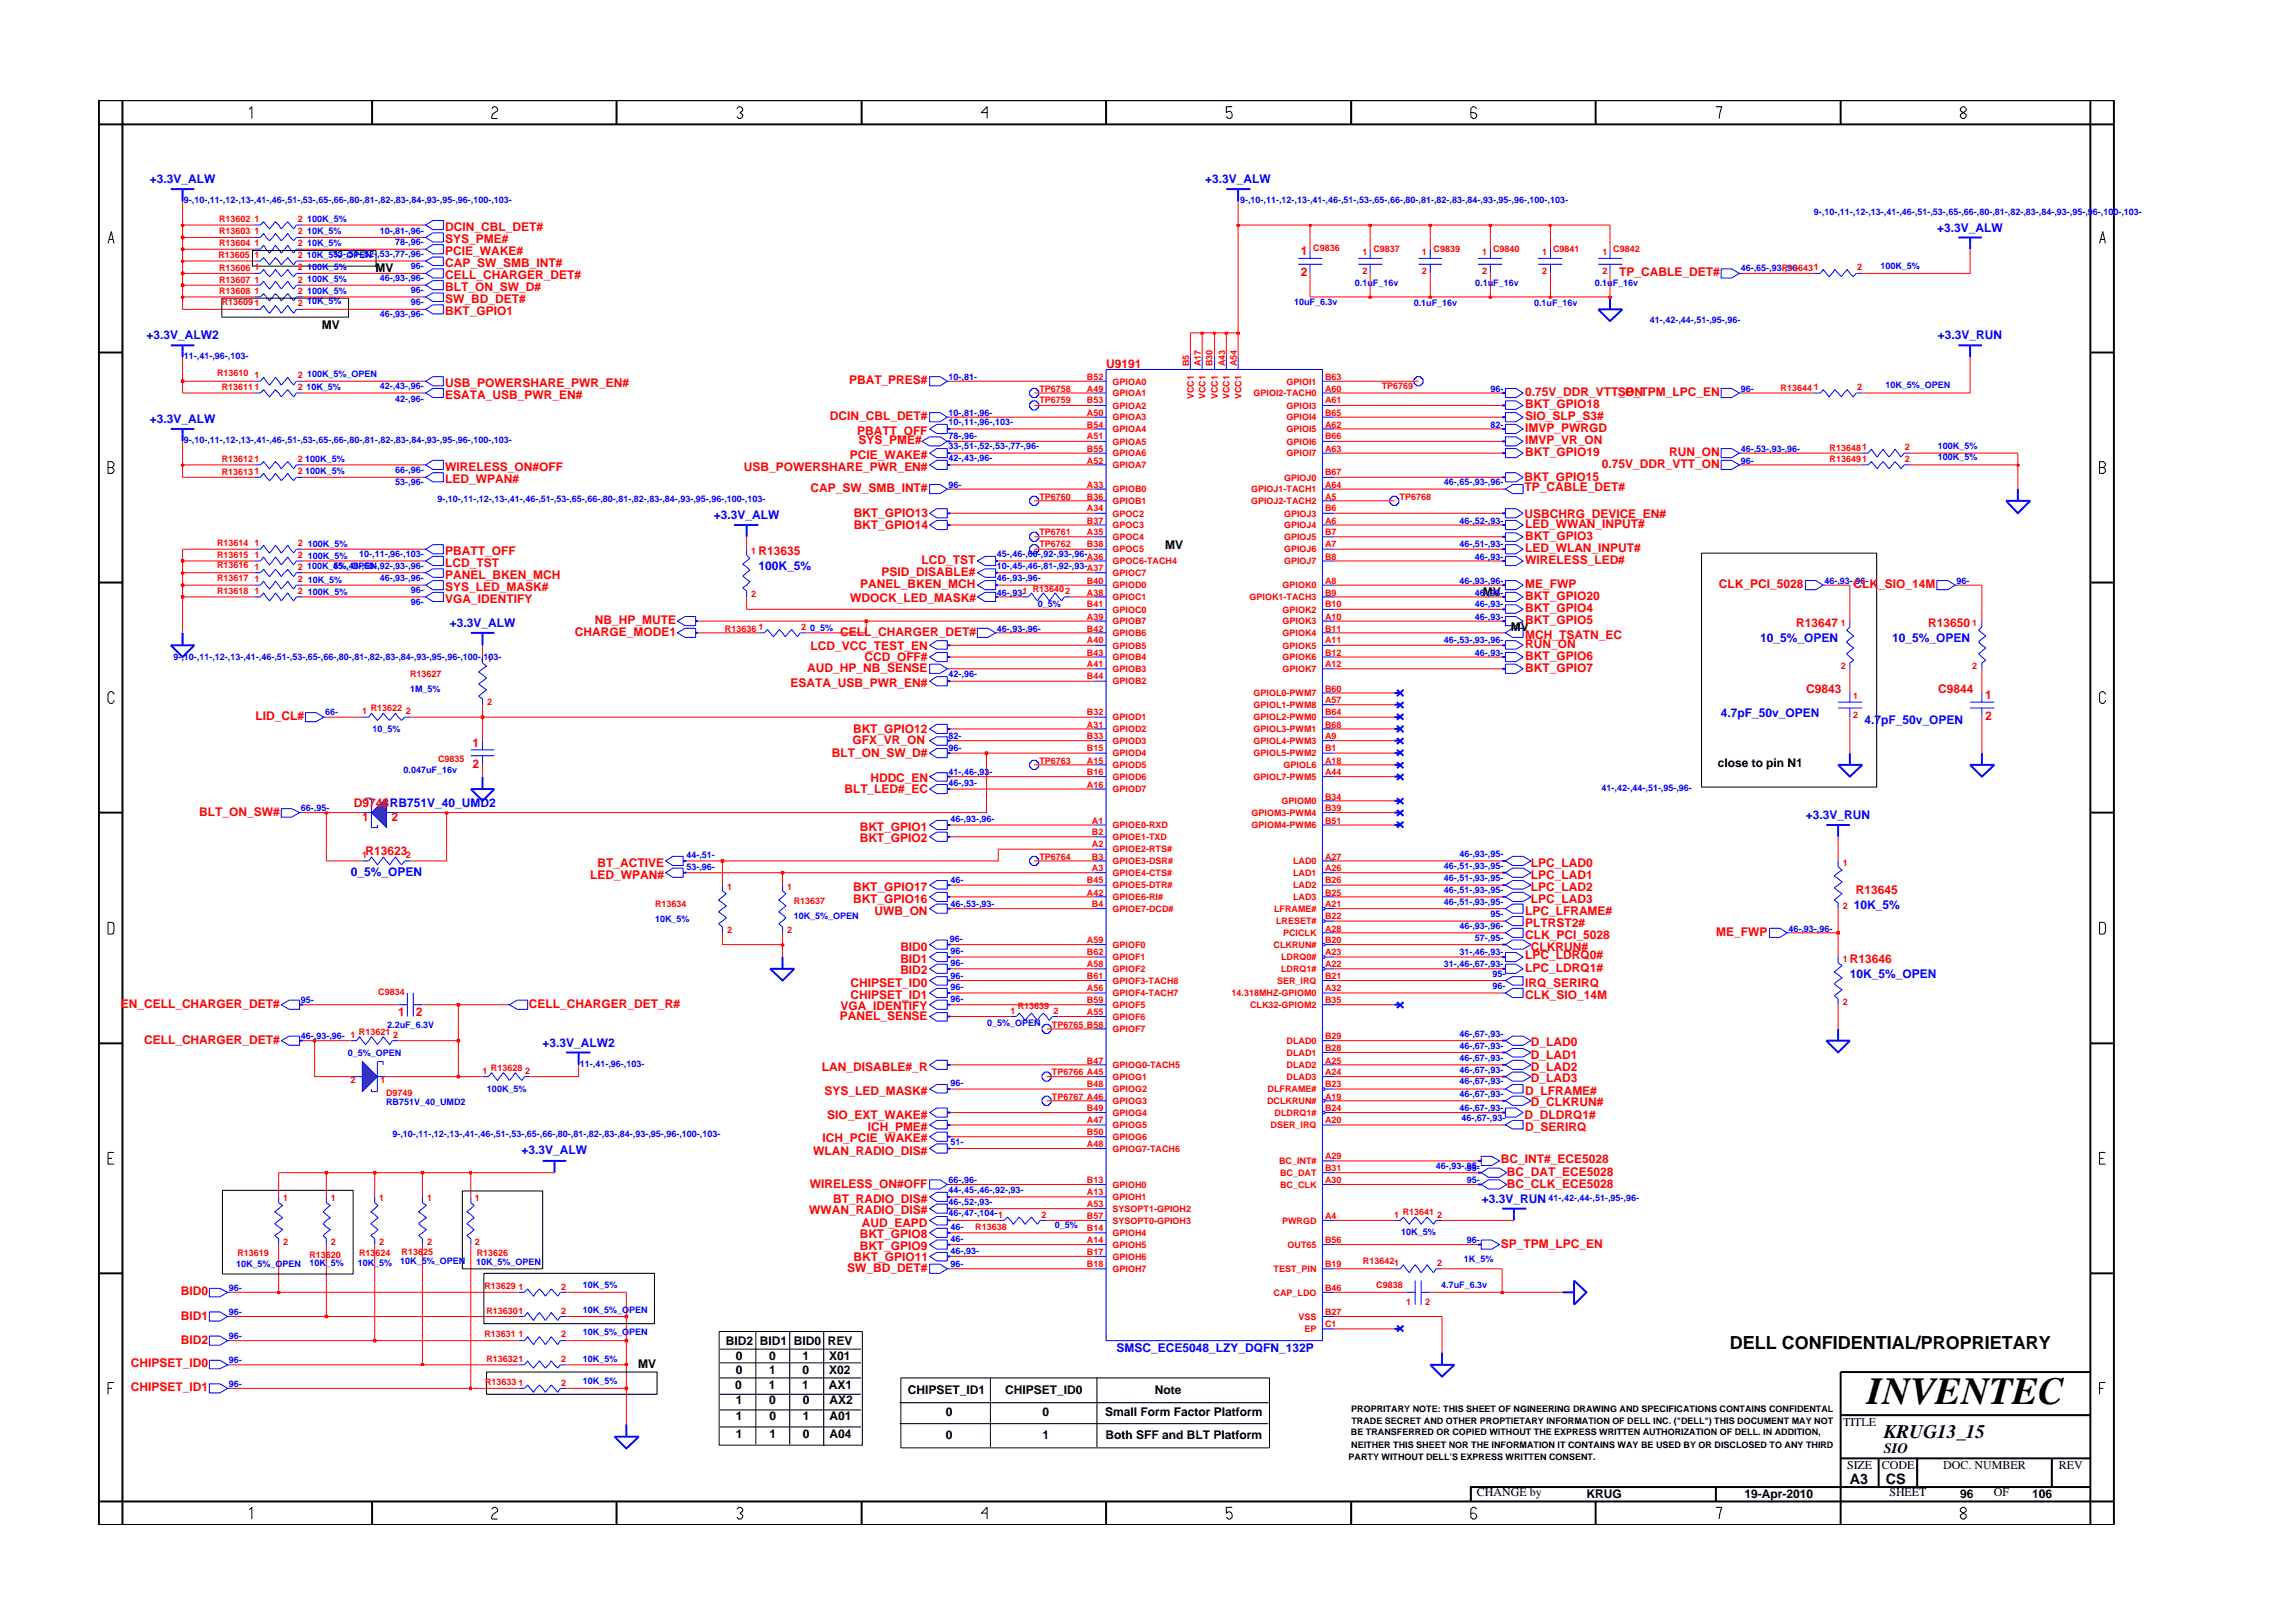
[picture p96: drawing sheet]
<svg xmlns="http://www.w3.org/2000/svg" width="297mm" height="210mm" viewBox="0 0 297 210" stroke-linecap="round" stroke-linejoin="round" font-family="sans-serif">
<defs><g id="words">
<text font-size="5" x="241.9" y="181.9">INVENTEC</text>
<text font-size="2.5" x="244" y="186.3">KRUG13_15</text>
<text font-size="2.3" x="224.1" y="174.7">DELL CONFIDENTIAL/PROPRIETARY</text>
<g font-size="1.9">
<text x="244" y="188.2">SIO</text>
<text x="239.6" y="192.2">A3</text>
<text x="244.3" y="192.3">CS</text>
</g>
<g font-size="1.6" fill="#00f">
<text x="19.4" y="23.7">+3.3V_ALW</text>
<text x="156.1" y="23.7">+3.3V_ALW</text>
<text x="251" y="30">+3.3V_ALW</text>
<text x="19" y="44">+3.3V_ALW2</text>
<text x="251" y="44">+3.3V_RUN</text>
<text x="19.4" y="54.8">+3.3V_ALW</text>
<text x="92.5" y="67.3">+3.3V_ALW</text>
<text x="98.2" y="73.9">100K_5%</text>
<text x="58.3" y="81.2">+3.3V_ALW</text>
<text x="228" y="83.2">10_5%_OPEN</text>
<text x="245.1" y="83.2">10_5%_OPEN</text>
<text x="222.9" y="92.9">4.7pF_50v_OPEN</text>
<text x="241.5" y="93.8">4.7pF_50v_OPEN</text>
<text x="50.5" y="104.5">RB751V_40_UMD2</text>
<text x="233.9" y="106.1">+3.3V_RUN</text>
<text x="45.4" y="113.5">0_5%_OPEN</text>
<text x="240.1" y="117.7">10K_5%</text>
<text x="239.6" y="126.7">10K_5%_OPEN</text>
<text x="70.3" y="135.6">+3.3V_ALW2</text>
<text x="67.6" y="149.5">+3.3V_ALW</text>
<text x="192" y="155.8">+3.3V_RUN</text>
<text x="144.6" y="175.2">SMSC_ECE5048_LZY_DQFN_132P</text>
</g>
<g font-size="1.6" fill="#f00">
<text x="57.7" y="30">DCIN_CBL_DET#</text>
<text x="57.7" y="31.5">SYS_PME#</text>
<text x="57.7" y="33">PCIE_WAKE#</text>
<text x="57.7" y="34.6">CAP_SW_SMB_INT#</text>
<text x="168.5" y="33">1</text>
<text x="168.5" y="35.8">2</text>
<text x="209.8" y="35.7">TP_CABLE_DET#</text>
<text x="57.7" y="40.8">BKT_GPIO1</text>
<text x="57.7" y="36.2">CELL_CHARGER_DET#</text>
<text x="57.7" y="37.7">BLT_ON_SW_D#</text>
<text x="57.7" y="39.3">SW_BD_DET#</text>
<text x="143.3" y="47.6">U9191</text>
<text x="57.7" y="50.1">USB_POWERSHARE_PWR_EN#</text>
<text x="57.7" y="51.7">ESATA_USB_PWR_EN#</text>
<text x="110" y="49.8">PBAT_PRES#</text>
<text x="197.6" y="51.3">0.75V_DDR_VTT_ON</text>
<text x="197.6" y="52.8">BKT_GPIO18</text>
<text x="209.6" y="51.3">SP_TPM_LPC_EN</text>
<text x="107.5" y="54.4">DCIN_CBL_DET#</text>
<text x="110.1" y="59.4">PCIE_WAKE#</text>
<text x="111" y="56.4">PBATT_OFF</text>
<text x="111.2" y="57.5">SYS_PME#</text>
<text x="197.6" y="56">IMVP_PWRGD</text>
<text x="197.6" y="57.5">IMVP_VR_ON</text>
<text x="197.6" y="54.4">SIO_SLP_S3#</text>
<text x="197.6" y="59.1">BKT_GPIO19</text>
<text x="216.2" y="59.1">RUN_ON</text>
<text x="57.7" y="62.6">LED_WPAN#</text>
<text x="57.7" y="61">WIRELESS_ON#OFF</text>
<text x="96.3" y="61">USB_POWERSHARE_PWR_EN#</text>
<text x="105" y="63.8">CAP_SW_SMB_INT#</text>
<text x="197.5" y="63.7">TP_CABLE_DET#</text>
<text x="197.5" y="62.3">BKT_GPIO15</text>
<text x="207.5" y="60.6">0.75V_DDR_VTT_ON</text>
<text x="57.7" y="71.9">PBATT_OFF</text>
<text x="98.2" y="71.9">R13635</text>
<text x="110.6" y="68.5">BKT_GPIO14</text>
<text x="110.6" y="67">BKT_GPIO13</text>
<text x="197.5" y="67.1">USBCHRG_DEVICE_EN#</text>
<text x="197.6" y="71.5">LED_WLAN_INPUT#</text>
<text x="197.6" y="69.9">BKT_GPIO3</text>
<text x="197.6" y="68.4">LED_WWAN_INPUT#</text>
<text x="57.7" y="73.4">LCD_TST</text>
<text x="57.7" y="75">PANEL_BKEN_MCH</text>
<text x="57.7" y="76.5">SYS_LED_MASK#</text>
<text x="110.1" y="78">WDOCK_LED_MASK#</text>
<text x="111.4" y="76.2">PANEL_BKEN_MCH</text>
<text x="114.2" y="74.7">PSID_DISABLE#</text>
<text x="119.4" y="73.1">LCD_TST</text>
<text x="197.6" y="73.1">WIRELESS_LED#</text>
<text x="197.6" y="76.2">ME_FWP</text>
<text x="197.6" y="77.7">BKT_GPIO20</text>
<text x="222.7" y="76.2">CLK_PCI_5028</text>
<text x="240.1" y="76.2">CLK_SIO_14M</text>
<text x="57.7" y="78.1">VGA_IDENTIFY</text>
<text x="74.5" y="82.4">CHARGE_MODE1</text>
<text x="77" y="80.9">NB_HP_MUTE</text>
<text x="108.8" y="82.4">CELL_CHARGER_DET#</text>
<text x="197.6" y="79.2">BKT_GPIO4</text>
<text x="197.6" y="82.8">MCH_TSATN_EC</text>
<text x="197.6" y="83.9">RUN_ON</text>
<text x="197.6" y="80.9">BKT_GPIO5</text>
<text x="232.7" y="81.2">R13647</text>
<text x="249.8" y="81.2">R13650</text>
<text x="102.4" y="89">ESATA_USB_PWR_EN#</text>
<text x="104.5" y="87">AUD_HP_NB_SENSE</text>
<text x="105" y="84.2">LCD_VCC_TEST_EN</text>
<text x="112" y="85.7">CCD_OFF#</text>
<text x="197.6" y="85.5">BKT_GPIO6</text>
<text x="197.6" y="87">BKT_GPIO7</text>
<text x="234" y="89.7">C9843</text>
<text x="251.1" y="89.7">C9844</text>
<text x="33.1" y="93.2">LID_CL#</text>
<text x="110.5" y="94.9">BKT_GPIO12</text>
<text x="257.2" y="90.5">1</text>
<text x="257.2" y="93.3">2</text>
<text x="61.2" y="96.8">1</text>
<text x="61.2" y="99.5">2</text>
<text x="107.7" y="98">BLT_ON_SW_D#</text>
<text x="110.4" y="96.4">GFX_VR_ON</text>
<text x="112.7" y="101.3">HDDC_EN</text>
<text x="25.8" y="105.7">BLT_ON_SW#</text>
<text x="45.8" y="104.5">D9748</text>
<text x="46.9" y="106.4">1</text>
<text x="50.7" y="106.4">2</text>
<text x="109.4" y="102.7">BLT_LED#_EC</text>
<text x="111.4" y="107.6">BKT_GPIO1</text>
<text x="47.3" y="110.8">R13623</text>
<text x="76.5" y="113.9">LED_WPAN#</text>
<text x="77.4" y="112.3">BT_ACTIVE</text>
<text x="111.4" y="109.1">BKT_GPIO2</text>
<text x="198.3" y="112.3">LPC_LAD0</text>
<text x="198.3" y="113.9">LPC_LAD1</text>
<text x="110.5" y="116.9">BKT_GPIO16</text>
<text x="110.5" y="115.4">BKT_GPIO17</text>
<text x="113.3" y="118.5">UWB_ON</text>
<text x="197.6" y="118.5">LPC_LFRAME#</text>
<text x="198.3" y="115.4">LPC_LAD2</text>
<text x="198.3" y="116.9">LPC_LAD3</text>
<text x="240.4" y="115.9">R13645</text>
<text x="116.6" y="124.7">BID1</text>
<text x="116.6" y="123.2">BID0</text>
<text x="197.6" y="121.6">CLK_PCI_5028</text>
<text x="197.6" y="120.1">PLTRST2#</text>
<text x="197.6" y="124.3">LPC_LDRQ0#</text>
<text x="197.6" y="125.9">LPC_LDRQ1#</text>
<text x="198.3" y="123.2">CLKRUN#</text>
<text x="222.3" y="121.2">ME_FWP</text>
<text x="239.6" y="124.7">R13646</text>
<text x="15.6" y="130.6">EN_CELL_CHARGER_DET#</text>
<text x="51.6" y="131.7">1</text>
<text x="53.9" y="131.7">2</text>
<text x="68.5" y="130.6">CELL_CHARGER_DET_R#</text>
<text x="108.9" y="130.9">VGA_IDENTIFY</text>
<text x="110.2" y="129.4">CHIPSET_ID1</text>
<text x="110.2" y="127.8">CHIPSET_ID0</text>
<text x="116.6" y="126.2">BID2</text>
<text x="197.6" y="127.8">IRQ_SERIRQ</text>
<text x="197.6" y="129.4">CLK_SIO_14M</text>
<text x="18.7" y="135.2">CELL_CHARGER_DET#</text>
<text x="108.8" y="132.1">PANEL_SENSE</text>
<text x="198.3" y="135.6">D_LAD0</text>
<text x="198.3" y="137.2">D_LAD1</text>
<text x="106.4" y="138.7">LAN_DISABLE#_R</text>
<text x="106.8" y="141.8">SYS_LED_MASK#</text>
<text x="197.6" y="141.8">D_LFRAME#</text>
<text x="198.3" y="143.3">D_CLKRUN#</text>
<text x="198.3" y="138.7">D_LAD2</text>
<text x="198.3" y="140.2">D_LAD3</text>
<text x="105.3" y="149.6">WLAN_RADIO_DIS#</text>
<text x="106.5" y="148">ICH_PCIE_WAKE#</text>
<text x="107.1" y="144.9">SIO_EXT_WAKE#</text>
<text x="112.4" y="146.5">ICH_PME#</text>
<text x="197.5" y="144.9">D_DLDRQ1#</text>
<text x="197.6" y="146.5">D_SERIRQ</text>
<text x="104.9" y="153.8">WIRELESS_ON#OFF</text>
<text x="107.9" y="155.8">BT_RADIO_DIS#</text>
<text x="194.4" y="150.6">BC_INT#_ECE5028</text>
<text x="195.2" y="152.3">BC_DAT_ECE5028</text>
<text x="195.2" y="153.8">BC_CLK_ECE5028</text>
<text x="104.8" y="157.3">WWAN_RADIO_DIS#</text>
<text x="111.4" y="160.4">BKT_GPIO8</text>
<text x="111.4" y="162">BKT_GPIO9</text>
<text x="111.6" y="158.9">AUD_EAPD</text>
<text x="194.4" y="161.6">SP_TPM_LPC_EN</text>
<text x="23.4" y="167.8">BID0</text>
<text x="109.7" y="164.8">SW_BD_DET#</text>
<text x="110.6" y="163.3">BKT_GPIO11</text>
<text x="23.4" y="170.9">BID1</text>
<text x="16.9" y="177.1">CHIPSET_ID0</text>
<text x="23.4" y="174.1">BID2</text>
<text x="16.9" y="180.3">CHIPSET_ID1</text>
</g>
<g font-size="1.6">
<text x="48.6" y="35.2">MV</text>
<text x="41.7" y="42.7">MV</text>
<text x="150.9" y="71.1">MV</text>
<text x="192.1" y="77.2">MV</text>
<text x="195.7" y="81.8">MV</text>
<text x="222.5" y="99.3">close to pin N1</text>
<text x="82.7" y="177.2">MV</text>
<text x="94" y="174.2">BID2 BID1 BID0 REV</text>
<text x="95.3" y="176.2">0</text>
<text x="95.3" y="178.1">0</text>
<text x="99.6" y="176.2">0</text>
<text x="99.6" y="178.1">1</text>
<text x="103.9" y="176.2">1</text>
<text x="103.9" y="178.1">0</text>
<text x="107.4" y="176.2">X01</text>
<text x="107.4" y="178.1">X02</text>
<text x="95.3" y="180">0</text>
<text x="95.3" y="181.9">1</text>
<text x="95.3" y="184">1</text>
<text x="99.6" y="180">1</text>
<text x="99.7" y="181.9">0</text>
<text x="99.7" y="184">0</text>
<text x="103.9" y="180">1</text>
<text x="104" y="181.9">0</text>
<text x="104" y="184">1</text>
<text x="107.3" y="180">AX1</text>
<text x="107.4" y="181.9">AX2</text>
<text x="107.4" y="184">A01</text>
<text x="117.6" y="180.6">CHIPSET_ID1</text>
<text x="122.5" y="183.5">0</text>
<text x="130.2" y="180.6">CHIPSET_ID0</text>
<text x="135.1" y="183.5">0</text>
<text x="143.2" y="183.5">Small Form Factor Platform</text>
<text x="149.6" y="180.6">Note</text>
<text x="238.8" y="184.8">TITLE</text>
<text x="95.3" y="186.3">1</text>
<text x="99.7" y="186.3">1</text>
<text x="104" y="186.3">0</text>
<text x="107.4" y="186.3">A04</text>
<text x="122.5" y="186.4">0</text>
<text x="135.1" y="186.4">1</text>
<text x="143.2" y="186.4">Both SFF and BLT Platform</text>
<text x="239.3" y="190.4">SIZE</text>
<text x="243.8" y="190.4">CODE</text>
<text x="251.7" y="190.4">DOC. NUMBER</text>
<text x="266.7" y="190.4">REV</text>
<text x="191.3" y="193.8">CHANGE by</text>
<text x="205.5" y="194.1">KRUG</text>
<text x="226" y="194.1">19-Apr-2010</text>
<text x="244.8" y="193.8">SHEET</text>
<text x="253.9" y="194.1">96</text>
<text x="258.3" y="193.8">OF</text>
<text x="263.3" y="194.1">106</text>
</g>
<g font-size="1.2" fill="#00f">
<text x="23.8" y="26.4">9-,10-,11-,12-,13-,41-,46-,51-,53-,65-,66-,80-,81-,82-,83-,84-,93-,95-,96-,100-,103-</text>
<text x="39.8" y="28.8">100K_5%</text>
<text x="160.6" y="26.4">9-,10-,11-,12-,13-,41-,46-,51-,53-,65-,66-,80-,81-,82-,83-,84-,93-,95-,96-,100-,103-</text>
<text x="235" y="27.9">9-,10-,11-,12-,13-,41-,46-,51-,53-,65-,66-,80-,81-,82-,83-,84-,93-,95-,96-,100-,103-</text>
<text x="39.8" y="33.5">10K_5%_OPEN</text>
<text x="39.8" y="31.9">10K_5%</text>
<text x="39.8" y="30.3">10K_5%</text>
<text x="39.8" y="35">100K_5%</text>
<text x="43.2" y="33.3">33-,51-,52-,53-,77-,96-</text>
<text x="49.2" y="30.3">10-,81-,96-</text>
<text x="51.2" y="31.8">78-,96-</text>
<text x="53.2" y="34.9">96-</text>
<text x="225.5" y="35.2">46-,65-,93-,96-</text>
<text x="243.6" y="34.9">100K_5%</text>
<text x="39.8" y="39.4">10K_5%</text>
<text x="39.8" y="36.5">100K_5%</text>
<text x="39.8" y="38.1">100K_5%</text>
<text x="49.2" y="36.4">46-,93-,96-</text>
<text x="49.2" y="41.1">46-,93-,96-</text>
<text x="53.2" y="38">96-</text>
<text x="53.2" y="39.6">96-</text>
<text x="167.6" y="39.6">10uF_6.3v</text>
<text x="175.5" y="37.1">0.1uF_16v</text>
<text x="183.1" y="39.7">0.1uF_16v</text>
<text x="191.1" y="37.1">0.1uF_16v</text>
<text x="198.7" y="39.7">0.1uF_16v</text>
<text x="206.6" y="37.1">0.1uF_16v</text>
<text x="213.7" y="41.9">41-,42-,44-,51-,95-,96-</text>
<text x="23.8" y="46.5">11-,41-,96-,103-</text>
<text x="39.7" y="50.6">10K_5%</text>
<text x="39.8" y="48.9">100K_5%_OPEN</text>
<text x="49.2" y="50.4">42-,43-,96-</text>
<text x="51.2" y="52">42-,96-</text>
<text x="122.9" y="49.2">10-,81-</text>
<text x="122.9" y="53.9">10-,81-,96-</text>
<text x="193.1" y="50.7">96-</text>
<text x="225.5" y="50.7">96-</text>
<text x="244.2" y="50.3">10K_5%_OPEN</text>
<text x="23.8" y="57.4">9-,10-,11-,12-,13-,41-,46-,51-,53-,65-,66-,80-,81-,82-,83-,84-,93-,95-,96-,100-,103-</text>
<text x="39.5" y="59.9">100K_5%</text>
<text x="122.9" y="58.2">33-,51-,52-,53-,77-,96-</text>
<text x="122.9" y="55.1">10-,11-,96-,103-</text>
<text x="122.9" y="56.9">78-,96-</text>
<text x="122.9" y="59.7">42-,43-,96-</text>
<text x="193.1" y="55.4">82-</text>
<text x="225.5" y="58.5">46-,53-,93-,96-</text>
<text x="251" y="58.1">100K_5%</text>
<text x="251" y="59.6">100K_5%</text>
<text x="39.5" y="61.4">100K_5%</text>
<text x="51.2" y="62.9">53-,96-</text>
<text x="51.2" y="61.3">66-,96-</text>
<text x="56.7" y="65.1">9-,10-,11-,12-,13-,41-,46-,51-,53-,65-,66-,80-,81-,82-,83-,84-,93-,95-,96-,100-,103-</text>
<text x="122.9" y="63.2">96-</text>
<text x="187.1" y="62.9">46-,65-,93-,96-</text>
<text x="225.5" y="60.1">96-</text>
<text x="39.9" y="70.8">100K_5%</text>
<text x="189.1" y="67.8">46-,52-,93-</text>
<text x="189.1" y="70.9">46-,51-,93-</text>
<text x="39.8" y="73.7">100K_5%_OPEN</text>
<text x="39.9" y="75.6">10K_5%</text>
<text x="39.9" y="72.4">100K_5%</text>
<text x="39.9" y="77.1">100K_5%</text>
<text x="43.2" y="73.7">45-,46-,60-,92-,93-,96-</text>
<text x="46.5" y="72.2">10-,11-,96-,103-</text>
<text x="49.2" y="75.3">46-,93-,96-</text>
<text x="53.2" y="76.8">96-</text>
<text x="129.1" y="73.7">10-,45-,46-,81-,92-,93-</text>
<text x="129.1" y="77.2">46-,93-1</text>
<text x="129.1" y="72.2">45-,46-,60-,92-,93-,96-</text>
<text x="129.1" y="75.3">46-,93-,96-</text>
<text x="189.1" y="75.6">46-,93-,96-</text>
<text x="191.1" y="77.2">46-,93-</text>
<text x="191.1" y="72.5">46-,93-</text>
<text x="236.3" y="75.6">46-,93-,96-</text>
<text x="253.4" y="75.6">96-</text>
<text x="53.2" y="78.3">96-</text>
<text x="105" y="81.7">0_5%</text>
<text x="129.1" y="81.8">46-,93-,96-</text>
<text x="134.4" y="78.7">0_5%</text>
<text x="187.1" y="83.3">46-,53-,93-,96-</text>
<text x="191.1" y="80.3">46-,93-</text>
<text x="191.1" y="78.7">46-,93-</text>
<text x="22.5" y="85.5">9-,10-,11-,12-,13-,41-,46-,51-,53-,65-,66-,80-,81-,82-,83-,84-,93-,95-,96-,100-,103-</text>
<text x="53.1" y="89.6">1M_5%</text>
<text x="122.9" y="87.7">42-,96-</text>
<text x="191.1" y="84.9">46-,93-</text>
<text x="42.1" y="92.7">66-</text>
<text x="48.3" y="94.9">10_5%</text>
<text x="122.9" y="95.7">82-</text>
<text x="52.3" y="100.1">0.047uF_16v</text>
<text x="122.9" y="100.4">41-,46-,93-</text>
<text x="122.9" y="101.9">46-,93-</text>
<text x="122.9" y="97.2">96-</text>
<text x="39" y="105.1">66-,95-</text>
<text x="123.1" y="106.5">46-,93-,96-</text>
<text x="207.5" y="102.5">41-,42-,44-,51-,95-,96-</text>
<text x="88.9" y="111.2">44-,51-</text>
<text x="88.9" y="112.7">53-,96-</text>
<text x="187.1" y="112.6">46-,51-,93-,95-</text>
<text x="189.1" y="111">46-,93-,95-</text>
<text x="84.9" y="119.5">10K_5%</text>
<text x="102.8" y="119.1">10K_5%_OPEN</text>
<text x="123.1" y="117.5">46-,53-,93-</text>
<text x="123.1" y="114.3">46-</text>
<text x="187.1" y="114.2">46-,51-,93-,95-</text>
<text x="187.1" y="115.7">46-,51-,93-,95-</text>
<text x="187.1" y="117.2">46-,51-,93-,95-</text>
<text x="193.1" y="118.8">95-</text>
<text x="123" y="122">96-</text>
<text x="123.1" y="125.2">96-</text>
<text x="123.1" y="123.6">96-</text>
<text x="187.1" y="125.3">31-,46-,67-,93-</text>
<text x="189.1" y="123.7">31-,46-,93-</text>
<text x="189.1" y="120.3">46-,93-,96-</text>
<text x="191.1" y="121.9">57-,95-</text>
<text x="231.7" y="120.7">46-,93-,96-</text>
<text x="39" y="130">95-</text>
<text x="123.1" y="128.3">96-</text>
<text x="123.1" y="129.8">96-</text>
<text x="123.1" y="126.8">96-</text>
<text x="193.3" y="128.1">96-</text>
<text x="193.3" y="126.5">95-</text>
<text x="39" y="134.6">46-,93-,96- 1</text>
<text x="45.1" y="136.8">0_5%_OPEN</text>
<text x="50.2" y="133.1">2.2uF_6.3V</text>
<text x="127.9" y="132.9">0_5%_OPEN</text>
<text x="189.1" y="134.3">46-,67-,93-</text>
<text x="189.1" y="135.8">46-,67-,93-</text>
<text x="189.1" y="137.4">46-,67-,93-</text>
<text x="50" y="143.1">RB751V_40_UMD2</text>
<text x="63.1" y="141.4">100K_5%</text>
<text x="75.1" y="138.2">11-,41-,96-,103-</text>
<text x="123.1" y="140.7">96-</text>
<text x="189.1" y="140.5">46-,67-,93-</text>
<text x="189.1" y="144">46-,67-,93-</text>
<text x="189.1" y="142.1">46-,67-,93-</text>
<text x="189.1" y="139">46-,67-,93-</text>
<text x="50.8" y="147.3">9-,10-,11-,12-,13-,41-,46-,51-,53-,65-,66-,80-,81-,82-,83-,84-,93-,95-,96-,100-,103-</text>
<text x="123.1" y="148.3">51-</text>
<text x="189.3" y="145.2">46-,67-,93-</text>
<text x="122.9" y="153.3">66-,96-</text>
<text x="122.9" y="154.5">44-,45-,46-,92-,93-</text>
<text x="186" y="151.4">46-,93-,95-</text>
<text x="190" y="153.3">95-</text>
<text x="190" y="151.8">95-</text>
<text x="200.6" y="155.6">41-,42-,44-,51-,95-,96-</text>
<text x="122.9" y="156.1">46-,52-,93-</text>
<text x="122.9" y="157.6">46-,47-,104-1</text>
<text x="123.1" y="159.4">46-</text>
<text x="123.1" y="160.9">46-</text>
<text x="136.6" y="159.1">0_5%</text>
<text x="181.5" y="160">10K_5%</text>
<text x="190" y="161.1">96-</text>
<text x="29.7" y="167.2">96-</text>
<text x="30.6" y="164.1">10K_5%_OPEN</text>
<text x="40.1" y="164">10K_5%</text>
<text x="46.3" y="164">10K_5%</text>
<text x="51.8" y="163.8">10K_5%_OPEN</text>
<text x="61.7" y="163.9">10K_5%_OPEN</text>
<text x="75.5" y="166.8">10K_5%</text>
<text x="123.1" y="164.2">96-</text>
<text x="123.1" y="162.5">46-,93-</text>
<text x="186.7" y="166.8">4.7uF_6.3v</text>
<text x="189.6" y="163.5">1K_5%</text>
<text x="29.7" y="170.4">96-</text>
<text x="29.7" y="173.5">96-</text>
<text x="75.5" y="173">10K_5%_OPEN</text>
<text x="75.5" y="170.1">10K_5%_OPEN</text>
<text x="29.7" y="179.7">96-</text>
<text x="29.7" y="176.6">96-</text>
<text x="75.5" y="176.4">10K_5%</text>
<text x="75.5" y="179.4">10K_5%</text>
</g>
<g font-size="1.2" fill="#f00">
<text x="28.4" y="28.8">R13602</text>
<text x="33" y="28.8">1</text>
<text x="38.6" y="28.8">2</text>
<text x="28.3" y="33.4">R13605</text>
<text x="28.4" y="30.3">R13603</text>
<text x="28.4" y="31.9">R13604</text>
<text x="28.4" y="35.1">R13606</text>
<text x="33" y="30.3">1</text>
<text x="33" y="31.9">1</text>
<text x="33" y="35">1</text>
<text x="33" y="33.5">1</text>
<text x="38.6" y="30.3">2</text>
<text x="38.6" y="31.9">2</text>
<text x="38.6" y="35">2</text>
<text x="38.6" y="33.5">2</text>
<text x="170.1" y="32.5">C9836</text>
<text x="176.5" y="33">1</text>
<text x="176.5" y="35.5">2</text>
<text x="177.9" y="32.6">C9837</text>
<text x="184.2" y="33">1</text>
<text x="184.2" y="35.5">2</text>
<text x="185.7" y="32.6">C9839</text>
<text x="192" y="33">1</text>
<text x="192" y="35.5">2</text>
<text x="193.4" y="32.6">C9840</text>
<text x="199.8" y="33">1</text>
<text x="199.8" y="35.5">2</text>
<text x="201.2" y="32.6">C9841</text>
<text x="207.6" y="33">1</text>
<text x="207.6" y="35.5">2</text>
<text x="209" y="32.6">C9842</text>
<text x="230.8" y="35.1">R136431</text>
<text x="240.6" y="35">2</text>
<text x="28.4" y="38.1">R13608</text>
<text x="28.4" y="36.6">R13607</text>
<text x="28.7" y="39.5">R136091</text>
<text x="33" y="38.1">1</text>
<text x="33" y="36.6">1</text>
<text x="38.6" y="39.7">2</text>
<text x="38.6" y="38.1">2</text>
<text x="38.6" y="36.6">2</text>
<text x="154" y="47.4" transform="rotate(-90 154 47.4)">B5</text>
<text x="155.6" y="47.4" transform="rotate(-90 155.6 47.4)">A17</text>
<text x="157.1" y="47.4" transform="rotate(-90 157.1 47.4)">B30</text>
<text x="158.7" y="47.4" transform="rotate(-90 158.7 47.4)">A43</text>
<text x="160.2" y="47.4" transform="rotate(-90 160.2 47.4)">A54</text>
<text x="28.1" y="48.7">R13610</text>
<text x="28.7" y="50.6">R136111</text>
<text x="33" y="49">1</text>
<text x="38.6" y="49">2</text>
<text x="38.6" y="50.6">2</text>
<text x="134.6" y="52.3">TP6759</text>
<text x="134.6" y="50.7">TP6758</text>
<text x="140.8" y="49.2">B52</text>
<text x="140.8" y="50.7">A49</text>
<text x="140.8" y="52.3">B53</text>
<text x="140.8" y="53.9">A50</text>
<text x="144.1" y="49.8">GPIOA0</text>
<text x="144.1" y="51.3">GPIOA1</text>
<text x="144.1" y="52.9">GPIOA2</text>
<text x="154.6" y="51.7" transform="rotate(-90 154.6 51.7)">VCC1</text>
<text x="156.2" y="51.7" transform="rotate(-90 156.2 51.7)">VCC1</text>
<text x="157.8" y="51.7" transform="rotate(-90 157.8 51.7)">VCC1</text>
<text x="159.3" y="51.7" transform="rotate(-90 159.3 51.7)">VCC1</text>
<text x="160.8" y="51.7" transform="rotate(-90 160.8 51.7)">VCC1</text>
<text x="162.4" y="51.3">GPIOI2-TACH0</text>
<text x="166.7" y="49.8">GPIOI1</text>
<text x="166.7" y="52.9">GPIOI3</text>
<text x="171.6" y="49.2">B63</text>
<text x="171.6" y="50.7">A60</text>
<text x="171.6" y="52.3">A61</text>
<text x="171.6" y="53.9">B65</text>
<text x="179" y="50.4">TP6769</text>
<text x="230.7" y="50.7">R13644</text>
<text x="235" y="50.6">1</text>
<text x="240.6" y="50.6">2</text>
<text x="28.7" y="59.9">R136121</text>
<text x="38.6" y="59.9">2</text>
<text x="140.8" y="55.4">B54</text>
<text x="140.8" y="56.9">A51</text>
<text x="140.8" y="58.5">B55</text>
<text x="144.1" y="54.5">GPIOA3</text>
<text x="144.1" y="56">GPIOA4</text>
<text x="144.1" y="57.6">GPIOA5</text>
<text x="144.1" y="59.1">GPIOA6</text>
<text x="166.7" y="59.1">GPIOI7</text>
<text x="166.7" y="54.5">GPIOI4</text>
<text x="166.7" y="56">GPIOI5</text>
<text x="166.7" y="57.6">GPIOI6</text>
<text x="171.6" y="56.9">B66</text>
<text x="171.6" y="58.5">A63</text>
<text x="171.6" y="55.4">A62</text>
<text x="237" y="58.4">R136481</text>
<text x="237" y="59.9">R136491</text>
<text x="246.8" y="59.9">2</text>
<text x="246.8" y="58.3">2</text>
<text x="28.7" y="61.5">R136131</text>
<text x="38.6" y="61.4">2</text>
<text x="134.6" y="64.7">TP6760</text>
<text x="140.8" y="64.7">B36</text>
<text x="140.8" y="60.1">A52</text>
<text x="140.8" y="63.2">A33</text>
<text x="144.1" y="65.3">GPIOB1</text>
<text x="144.1" y="60.6">GPIOA7</text>
<text x="144.1" y="63.8">GPIOB0</text>
<text x="162.1" y="63.8">GPIOJ1-TACH1</text>
<text x="162.1" y="65.3">GPIOJ2-TACH2</text>
<text x="166.3" y="62.3">GPIOJ0</text>
<text x="171.6" y="61.6">B67</text>
<text x="171.6" y="63.2">A64</text>
<text x="171.6" y="64.7">A5</text>
<text x="181.3" y="64.7">TP6768</text>
<text x="28.1" y="70.7">R13614</text>
<text x="33" y="70.7">1</text>
<text x="38.6" y="70.7">2</text>
<text x="97.3" y="71.7">1</text>
<text x="134.6" y="69.4">TP6761</text>
<text x="134.6" y="70.9">TP6762</text>
<text x="140.8" y="70.9">B38</text>
<text x="140.8" y="66.2">A34</text>
<text x="140.8" y="67.8">B37</text>
<text x="140.8" y="69.4">A35</text>
<text x="144.1" y="66.9">GPOC2</text>
<text x="144.1" y="68.4">GPOC3</text>
<text x="144.1" y="70">GPOC4</text>
<text x="144.1" y="71.6">GPOC5</text>
<text x="166.3" y="66.9">GPIOJ3</text>
<text x="166.3" y="68.4">GPIOJ4</text>
<text x="166.3" y="70">GPIOJ5</text>
<text x="166.3" y="71.6">GPIOJ6</text>
<text x="171.6" y="66.2">B6</text>
<text x="171.6" y="67.8">A6</text>
<text x="171.6" y="69.4">B7</text>
<text x="171.6" y="70.9">A7</text>
<text x="28.1" y="72.2">R13615</text>
<text x="28.1" y="75.3">R13617</text>
<text x="28.1" y="73.6">R13616</text>
<text x="28.1" y="76.9">R13618</text>
<text x="33" y="72.3">1</text>
<text x="33" y="77">1</text>
<text x="33" y="75.4">1</text>
<text x="33" y="73.9">1</text>
<text x="38.6" y="72.3">2</text>
<text x="38.6" y="77">2</text>
<text x="38.6" y="75.4">2</text>
<text x="38.6" y="73.9">2</text>
<text x="97.3" y="77.3">2</text>
<text x="133.8" y="76.7">R136402</text>
<text x="140.8" y="77.2">A38</text>
<text x="140.8" y="74">A37</text>
<text x="140.8" y="75.6">B40</text>
<text x="140.8" y="72.5">A36</text>
<text x="144.1" y="77.8">GPIOC1</text>
<text x="144.1" y="74.6">GPIOC7</text>
<text x="144.1" y="76.2">GPIOD0</text>
<text x="144.1" y="73.1">GPOC6-TACH4</text>
<text x="161.9" y="77.8">GPIOK1-TACH3</text>
<text x="166.1" y="76.2">GPIOK0</text>
<text x="166.3" y="73.1">GPIOJ7</text>
<text x="171.6" y="72.5">B8</text>
<text x="171.6" y="75.6">A8</text>
<text x="171.6" y="77.2">B9</text>
<text x="93.9" y="81.8">R13636</text>
<text x="98.2" y="81.6">1</text>
<text x="103.8" y="81.6">2</text>
<text x="140.8" y="83.3">A40</text>
<text x="140.8" y="81.8">B42</text>
<text x="140.8" y="80.3">A39</text>
<text x="140.8" y="78.7">B41</text>
<text x="144.1" y="82.4">GPIOB6</text>
<text x="144.1" y="80.9">GPIOB7</text>
<text x="144.1" y="79.4">GPIOC0</text>
<text x="166.1" y="79.4">GPIOK2</text>
<text x="166.1" y="80.9">GPIOK3</text>
<text x="166.1" y="82.4">GPIOK4</text>
<text x="171.6" y="78.7">B10</text>
<text x="171.6" y="80.3">A10</text>
<text x="171.6" y="81.8">B11</text>
<text x="171.6" y="83.3">A11</text>
<text x="238.5" y="81.1">1</text>
<text x="255.5" y="81.1">1</text>
<text x="53.1" y="87.7">R13627</text>
<text x="63.1" y="85.8">1</text>
<text x="140.8" y="88">B44</text>
<text x="140.8" y="86.5">A41</text>
<text x="140.8" y="84.9">B43</text>
<text x="144.1" y="88.7">GPIOB2</text>
<text x="144.1" y="87.1">GPIOB3</text>
<text x="144.1" y="85.5">GPIOB4</text>
<text x="144.1" y="84">GPIOB5</text>
<text x="166.1" y="84">GPIOK5</text>
<text x="166.1" y="85.5">GPIOK6</text>
<text x="166.1" y="87.1">GPIOK7</text>
<text x="171.6" y="84.9">B12</text>
<text x="171.6" y="86.5">A12</text>
<text x="171.6" y="89.6">B60</text>
<text x="238.5" y="86.6">2</text>
<text x="255.5" y="86.6">2</text>
<text x="46.9" y="92.5">1</text>
<text x="48" y="92.1">R13622</text>
<text x="52.6" y="92.5">2</text>
<text x="63.1" y="91.3">2</text>
<text x="140.8" y="92.7">B32</text>
<text x="140.8" y="94.3">A31</text>
<text x="140.8" y="95.8">B33</text>
<text x="144.1" y="93.3">GPIOD1</text>
<text x="144.1" y="94.9">GPIOD2</text>
<text x="162.4" y="90.2">GPIOL0-PWM7</text>
<text x="162.4" y="91.7">GPIOL1-PWM8</text>
<text x="162.4" y="93.3">GPIOL2-PWM0</text>
<text x="162.4" y="94.9">GPIOL3-PWM1</text>
<text x="171.6" y="95.8">A9</text>
<text x="171.6" y="91.1">A57</text>
<text x="171.6" y="92.7">B64</text>
<text x="171.6" y="94.3">B68</text>
<text x="240.1" y="90.5">1</text>
<text x="240.1" y="93">2</text>
<text x="56.8" y="98.7">C9835</text>
<text x="134.6" y="98.9">TP6763</text>
<text x="140.8" y="97.3">B15</text>
<text x="140.8" y="98.9">A15</text>
<text x="140.8" y="100.4">B16</text>
<text x="144.1" y="96.4">GPIOD3</text>
<text x="144.1" y="98">GPIOD4</text>
<text x="144.1" y="99.5">GPIOD5</text>
<text x="144.1" y="101">GPIOD6</text>
<text x="162.4" y="96.4">GPIOL4-PWM3</text>
<text x="162.4" y="98">GPIOL5-PWM2</text>
<text x="162.4" y="101">GPIOL7-PWM5</text>
<text x="166.3" y="99.5">GPIOL6</text>
<text x="171.6" y="97.3">B1</text>
<text x="171.6" y="98.9">A18</text>
<text x="171.6" y="100.4">A44</text>
<text x="140.8" y="102.1">A16</text>
<text x="141.5" y="106.7">A1</text>
<text x="144.1" y="102.6">GPIOD7</text>
<text x="144.1" y="107.3">GPIOE0-RXD</text>
<text x="162.1" y="105.7">GPIOM3-PWM4</text>
<text x="162.1" y="107.3">GPIOM4-PWM6</text>
<text x="166" y="104.2">GPIOM0</text>
<text x="171.6" y="103.6">B34</text>
<text x="171.6" y="105.1">B39</text>
<text x="171.6" y="106.7">B51</text>
<text x="46.9" y="111.1">1</text>
<text x="52.6" y="111.1">2</text>
<text x="134.6" y="111.4">TP6764</text>
<text x="141.5" y="111.4">B3</text>
<text x="141.5" y="112.9">A3</text>
<text x="141.5" y="108.2">B2</text>
<text x="141.5" y="109.8">A2</text>
<text x="144.1" y="113.5">GPIOE4-CTS#</text>
<text x="144.1" y="108.8">GPIOE1-TXD</text>
<text x="144.1" y="110.4">GPIOE2-RTS#</text>
<text x="144.1" y="112">GPIOE3-DSR#</text>
<text x="167.5" y="112">LAD0</text>
<text x="167.5" y="113.5">LAD1</text>
<text x="171.6" y="111.4">A27</text>
<text x="171.6" y="112.9">A26</text>
<text x="238.7" y="112.2">1</text>
<text x="84.9" y="117.5">R13634</text>
<text x="94.2" y="115.3">1</text>
<text x="102" y="115.3">1</text>
<text x="102.8" y="117.1">R13637</text>
<text x="140.8" y="114.4">B45</text>
<text x="140.8" y="116">A42</text>
<text x="141.5" y="117.5">B4</text>
<text x="144.1" y="115.1">GPIOE5-DTR#</text>
<text x="144.1" y="116.6">GPIOE6-RI#</text>
<text x="144.1" y="118.1">GPIOE7-DCD#</text>
<text x="165" y="118.1">LFRAME#</text>
<text x="165.3" y="119.7">LRESET#</text>
<text x="167.5" y="115.1">LAD2</text>
<text x="167.5" y="116.6">LAD3</text>
<text x="171.6" y="114.4">B26</text>
<text x="171.6" y="116">B25</text>
<text x="171.6" y="117.5">A21</text>
<text x="171.6" y="119.1">B22</text>
<text x="238.7" y="117.7">2</text>
<text x="94.2" y="120.8">2</text>
<text x="102" y="120.8">2</text>
<text x="140.8" y="122.2">A59</text>
<text x="140.8" y="123.7">B62</text>
<text x="140.8" y="125.3">A58</text>
<text x="144.1" y="122.8">GPIOF0</text>
<text x="144.1" y="124.4">GPIOF1</text>
<text x="144.1" y="125.9">GPIOF2</text>
<text x="165" y="122.8">CLKRUN#</text>
<text x="165.9" y="124.4">LDRQ0#</text>
<text x="165.9" y="125.9">LDRQ1#</text>
<text x="166.2" y="121.3">PCICLK</text>
<text x="171.6" y="123.7">A23</text>
<text x="171.6" y="125.3">A22</text>
<text x="171.6" y="120.7">A28</text>
<text x="171.6" y="122.2">B20</text>
<text x="238.7" y="124.6">1</text>
<text x="49" y="128.9">C9834</text>
<text x="130.9" y="131.3">1</text>
<text x="131.8" y="130.8">R13639</text>
<text x="136.5" y="131.3">2</text>
<text x="140.8" y="131.5">A55</text>
<text x="140.8" y="126.9">B61</text>
<text x="140.8" y="128.4">A56</text>
<text x="140.8" y="130">B59</text>
<text x="144.1" y="127.5">GPIOF3-TACH8</text>
<text x="144.1" y="129.1">GPIOF4-TACH7</text>
<text x="144.1" y="130.6">GPIOF5</text>
<text x="159.5" y="129.1">14.318MHZ-GPIOM0</text>
<text x="161.9" y="130.6">CLK32-GPIOM2</text>
<text x="165.4" y="127.5">SER_IRQ</text>
<text x="171.6" y="126.9">B21</text>
<text x="171.6" y="130">B35</text>
<text x="171.6" y="128.4">A32</text>
<text x="238.7" y="130.2">2</text>
<text x="46.5" y="134.1">R13621</text>
<text x="50.9" y="134.5">2</text>
<text x="136.3" y="133.1">TP6765 B58</text>
<text x="140.8" y="137.8">B47</text>
<text x="144.1" y="132.1">GPIOF6</text>
<text x="144.1" y="133.7">GPIOF7</text>
<text x="166.7" y="135.2">DLAD0</text>
<text x="166.7" y="136.8">DLAD1</text>
<text x="171.6" y="134.6">B29</text>
<text x="171.6" y="136.2">B28</text>
<text x="171.6" y="137.8">A25</text>
<text x="45.4" y="140.3">2</text>
<text x="49.3" y="140.3">1</text>
<text x="50" y="141.9">D9749</text>
<text x="62.5" y="139.1">1</text>
<text x="63.6" y="138.7">R13628</text>
<text x="68" y="139.1">2</text>
<text x="136.3" y="142.4">TP6767 A46</text>
<text x="136.3" y="139.3">TP6766 A45</text>
<text x="140.8" y="140.8">B48</text>
<text x="140.8" y="144">B49</text>
<text x="144.1" y="138.4">GPIOG0-TACH5</text>
<text x="144.1" y="139.9">GPIOG1</text>
<text x="144.1" y="141.5">GPIOG2</text>
<text x="144.1" y="143">GPIOG3</text>
<text x="164.1" y="143">DCLKRUN#</text>
<text x="164.2" y="141.5">DLFRAME#</text>
<text x="166.7" y="138.4">DLAD2</text>
<text x="166.7" y="139.9">DLAD3</text>
<text x="171.6" y="142.4">A19</text>
<text x="171.6" y="139.3">A24</text>
<text x="171.6" y="144">B24</text>
<text x="171.6" y="140.8">B23</text>
<text x="140.8" y="145.5">A47</text>
<text x="140.8" y="147.1">B50</text>
<text x="140.8" y="148.6">A48</text>
<text x="144.1" y="144.6">GPIOG4</text>
<text x="144.1" y="146.2">GPIOG5</text>
<text x="144.1" y="147.7">GPIOG6</text>
<text x="144.1" y="149.2">GPIOG7-TACH6</text>
<text x="164.6" y="146.2">DSER_IRQ</text>
<text x="165.1" y="144.6">DLDRQ1#</text>
<text x="171.6" y="145.5">A20</text>
<text x="36.7" y="155.6">1</text>
<text x="42.9" y="155.6">1</text>
<text x="49.1" y="155.6">1</text>
<text x="55.3" y="155.6">1</text>
<text x="61.5" y="155.6">1</text>
<text x="140.8" y="153.3">B13</text>
<text x="140.8" y="154.8">A13</text>
<text x="144.1" y="153.9">GPIOH0</text>
<text x="144.1" y="155.5">GPIOH1</text>
<text x="165.7" y="150.8">BC_INT#</text>
<text x="165.8" y="153.9">BC_CLK</text>
<text x="165.8" y="152.3">BC_DAT</text>
<text x="171.6" y="153.3">A30</text>
<text x="171.6" y="151.8">B31</text>
<text x="171.6" y="150.1">A29</text>
<text x="36.7" y="161.2">2</text>
<text x="42.9" y="161.2">2</text>
<text x="49.1" y="161.2">2</text>
<text x="55.3" y="161.2">2</text>
<text x="61.5" y="161.2">2</text>
<text x="126.3" y="159.3">R13638</text>
<text x="134.9" y="157.8">2</text>
<text x="140.8" y="157.9">B57</text>
<text x="140.8" y="156.4">A53</text>
<text x="140.8" y="159.5">B14</text>
<text x="140.8" y="161.1">A14</text>
<text x="144.1" y="158.5">SYSOPT0-GPIOH3</text>
<text x="144.1" y="157">SYSOPT1-GPIOH2</text>
<text x="144.1" y="160.1">GPIOH4</text>
<text x="144.1" y="161.7">GPIOH5</text>
<text x="166.1" y="158.5">PWRGD</text>
<text x="166.8" y="161.7">OUT65</text>
<text x="171.6" y="161.1">B56</text>
<text x="171.6" y="157.9">A4</text>
<text x="180.6" y="157.8">1</text>
<text x="181.7" y="157.3">R13641</text>
<text x="186.2" y="157.8">2</text>
<text x="30.8" y="162.8">R13619</text>
<text x="40.1" y="162.9">R13620</text>
<text x="46.5" y="162.8">R13624</text>
<text x="52" y="162.6">R13625</text>
<text x="61.8" y="162.8">R13626</text>
<text x="62.8" y="167">R13629</text>
<text x="67.2" y="167.1">1</text>
<text x="72.7" y="167.1">2</text>
<text x="140.8" y="162.6">B17</text>
<text x="140.8" y="164.2">B18</text>
<text x="144.1" y="163.2">GPIOH6</text>
<text x="144.1" y="164.8">GPIOH7</text>
<text x="165" y="164.8">TEST_PIN</text>
<text x="165" y="167.8">CAP_LDO</text>
<text x="171.6" y="164.2">B19</text>
<text x="171.6" y="167.2">B46</text>
<text x="176.6" y="163.7">R136421</text>
<text x="178.3" y="166.8">C9838</text>
<text x="186.2" y="163.9">2</text>
<text x="62.8" y="173.3">R13631</text>
<text x="63" y="170.2">R136301</text>
<text x="67.2" y="173.3">1</text>
<text x="72.7" y="173.3">2</text>
<text x="72.7" y="170.2">2</text>
<text x="168.2" y="171">VSS</text>
<text x="169" y="172.6">EP</text>
<text x="171.6" y="171.9">C1</text>
<text x="171.6" y="170.4">B27</text>
<text x="182.1" y="169">1</text>
<text x="184.6" y="169">2</text>
<text x="62.8" y="179.4">R13633</text>
<text x="63" y="176.4">R136321</text>
<text x="67.2" y="179.5">1</text>
<text x="72.7" y="176.4">2</text>
<text x="72.7" y="179.5">2</text>
</g>
<g font-size="1.2">
<text x="175" y="186">BE TRANSFERRED OR COPIED WITHOUT THE EXPRESS WRITTEN AUTHORIZATION OF DELL. IN ADDITION,</text>
<text x="175" y="182.9">PROPRITARY NOTE: THIS SHEET OF NGINEERING DRAWING AND SPECIFICATIONS CONTAINS CONFIDENTAL</text>
<text x="175.1" y="184.4">TRADE SECRET AND OTHER PROPTIETARY INFORMATION OF DELL INC. (&quot;DELL&quot;) THIS DOCUMENT MAY NOT</text>
<text x="174.7" y="189.1">PARTY WITHOUT DELL’S EXPRESS WRITTEN CONSENT.</text>
<text x="175" y="187.6">NEITHER THIS SHEET NOR THE INFORMATION IT CONTAINS WAY BE USED BY OR DISCLOSED TO ANY THIRD</text>
</g>
</g></defs>
<g fill="none" stroke="#00f" stroke-width=".13">
<path d="M33 32.3h.7l.4-.5 .8 1 .8-1 .7 1 .9-1 .7 1 .4-.5h.8M54.7 30.8h.4M54.7 33.8h.4M54.7 35.4h.4M54.7 36.9h.4M54.7 38.5h.4M55.1 30.8l1-.6h1.3v1.2h-1.3zM55.1 33.8l1-.5h1.3v1.1h-1.3zM55.1 35.4l1-.6h1.3v1.2h-1.3zM55.1 36.9l1-.5h1.3v1.1h-1.3zM55.1 38.5l1-.5h1.3v1.1h-1.3zM54.7 50.9h.4"/>
<path d="M54.7 49.4h.4M55.1 49.4l1-.6h1.3v1.2h-1.3zM55.1 50.9l1-.6h1.3v1.2h-1.3zM223 59.6h1.3l1 .6-1 .6h-1.3zM235 50.9h.8l.4-.4 .7 .9 .8-.9 .8 .9 .8-.9 .8 .9 .4-.5h.7M33 72.7h.7l.4-.5 .8 1 .8-1 .7 1 .9-1 .7 1 .4-.5h.8M33 60.2h.7l.4-.4 .8 .9 .8-.9 .7 .9 .9-.9 .7 .9 .4-.5h.8M33 61.8h.7l.4-.5 .8 1 .8-1 .7 1 .9-1 .7 1 .4-.5h.8M54.7 72.7h.4M54.7 74.2h.4M54.7 75.8h.4M54.7 77.3h.4"/>
<path d="M55.1 72.7l1-.6h1.3v1.2h-1.3zM55.1 74.2l1-.5h1.3v1.1h-1.3zM55.1 75.8l1-.6h1.3v1.2h-1.3zM55.1 77.3l1-.6h1.3v1.2h-1.3zM120.4 68l1-.6h1.3v1.2h-1.3zM225.3 60.2h.4M241.2 60.2h.8l.4-.4 .8 .9 .8-.9 .7 .9 .8-.9 .7 .9 .5-.5h.7M238.1 91h3.1M238.1 91.7h3.1M239.6 89.8v1.2M239.6 91.7v1.2M255.2 91h3.1"/>
<path d="M255.2 91.7h3.1M256.7 80.5v.7l-.4 .4 .9 .8-.9 .8 .9 .7-.9 .8 .9 .8-.5 .4v.7M256.7 89.8v1.2M256.7 91.7v1.2M238.1 111.5v.8l.5 .4-1 .8 1 .7-1 .8 1 .8-1 .8 .5 .4v.7M45.4 139.5h1.5M48.9 139.5h1.2M48.9 137.5v3.9M229.2 120.3h1.4l.9 .5-.9 .6h-1.4zM231.5 120.8h.4M238.1 124v.7l.5 .4-1 .8 1 .8-1 .8 1 .7-1 .8 .5 .4v.8M54.7 155.1v.7l.5 .4-1 .8 1 .8-1 .7 1 .8-1 .7 .5 .5v.7"/>
</g>
<path d="M253.7 30.8h3M255.2 30.8v1.5M22.1 44.7h3.1M22.1 55.6h3.1M23.7 44.7v1.6M23.7 55.6v1.6M122.7 68h.4M22.1 83.6h3.1l-1.5 1.5zM23.7 82v1.6M236.6 106.9h3M238.1 106.9v1.5" fill="none" stroke="#00f" stroke-width=".25"/>
<path d="M46.9 137.5l2 2-2 1.9z" fill="#3c3cc8"/>
<g fill="none" stroke="#00f" stroke-width=".13">
<path d="M33 29.2h.7l.4-.5 .8 1 .8-1 .7 1 .9-1 .7 1 .4-.5h.8M33 33.8h.7l.4-.4 .8 .9 .8-.9 .7 .9 .9-.9 .7 .9 .4-.5h.8M33 30.8h.7l.4-.5 .8 .9 .8-.9 .7 .9 .9-.9 .7 .9 .4-.4h.8M33 35.4h.7l.4-.5 .8 .9 .8-.9 .7 .9 .9-.9 .7 .9 .4-.4h.8M33 36.9h.7l.4-.5 .8 1.1 .8-1.1 .7 1.1 .9-1.1 .7 1.1 .4-.6h.8M33 38.5h.7l.4-.5 .8 1 .8-1 .7 1 .9-1 .7 1 .4-.5h.8M54.7 29.2h.4M54.7 32.3h.4M55.1 29.2l1-.6h1.3v1.1h-1.3zM55.1 32.3l1-.6h1.3v1.2h-1.3zM168.2 33.5h3.1M168.2 34.2h3.1"/>
<path d="M169.7 32.3v1.2M169.7 34.2v1.2M176 33.5h3.1M176 34.2h3.1M177.5 32.3v1.2M177.5 34.2v1.2M183.8 33.5h3M183.8 34.2h3M185.3 32.3v1.2M185.3 34.2v1.2M191.5 33.5h3.1M191.5 34.2h3.1"/>
<path d="M193.1 32.3v1.2M193.1 34.2v1.2M199.2 33.5h3.2M199.2 34.2h3.2M200.9 32.3v1.2M200.9 34.2v1.2M207 33.5h3.2M207 34.2h3.2M208.6 32.3v1.2M208.6 34.2v1.2M223 34.8h1.3l1 .6-1 .6h-1.3zM225.3 35.4h.4"/>
<path d="M235 35.4h.8l.4-.5 .7 .9 .8-.9 .8 .9 .8-.9 .8 .9 .4-.4h.7M33 49.4h.7l.4-.5 .8 1 .8-1 .7 1 .9-1 .7 1 .4-.5h.8M33 50.9h.7l.4-.4 .8 .9 .8-.9 .7 .9 .9-.9 .7 .9 .4-.5h.8M33 40.1h.7l.4-.5 .8 1 .8-1 .7 1 .9-1 .7 1 .4-.5h.8M54.7 40.1h.4M55.1 40.1l1-.6h1.3v1.2h-1.3zM119.4 57.2l1-.6h1.4l.9 .6-.9 .6h-1.4zM120.4 48.8h1.4l.9 .6-.9 .6h-1.4zM120.4 55.6l1-.6h1.3v1.2h-1.3zM120.4 58.7l1-.6h1.3v1.2h-1.3zM120.4 53.5h1.4l.9 .5-.9 .6h-1.4zM122.7 49.4h.4"/>
<path d="M122.7 54h.4M133.5 52.1l.2-.2h.5l.4 .4v.5l-.4 .3h-.5l-.3-.3v-.5zM133.7 50.3h.5l.4 .4v.5l-.4 .3h-.5l-.3-.3v-.5zM141.8 50.9h1.5M141.8 49.4h1.5M141.8 52.5h1.5M141.8 54h1.5M141.8 55.6h1.5M141.8 57.2h1.5M141.8 58.7h1.5M143.3 47.9h28v125.8h-28zM154.2 46.3v1.6"/>
<path d="M155.7 46.3v1.6M157.3 46.3v1.6M158.9 46.3v1.6M160.4 46.3v1.6M171.3 50.9h1.5M171.3 49.4h1.5M171.3 52.5h1.5M171.3 54h1.5M171.3 55.6h1.5M171.3 57.2h1.5M171.3 58.7h1.5M183.2 49.1l.3-.3h.5l.3 .3v.5l-.3 .4h-.5l-.3-.4z"/>
<path d="M195 50.3h1.4l.9 .6-.9 .6h-1.4zM195 53.5h1.4l.9 .5-.9 .6h-1.4zM223 50.3h1.3l1 .6-1 .6h-1.3zM223 58.1h1.3l1 .6-1 .6h-1.3zM225.3 50.9h.4M225.3 58.7h.4M241.2 58.7h.8l.4-.5 .8 1 .8-1 .7 1 .8-1 .7 1 .5-.5h.7M33 75.8h.7l.4-.5 .8 1 .8-1 .7 1 .9-1 .7 1 .4-.5h.8M33 74.2h.7l.4-.4 .8 .9 .8-.9 .7 .9 .9-.9 .7 .9 .4-.5h.8M33 71.1h.7l.4-.5 .8 1.1 .8-1.1 .7 1.1 .9-1.1 .7 1.1 .4-.6h.8M33 77.3h.7l.4-.5 .8 1 .8-1 .7 1 .9-1 .7 1 .4-.5h.8M54.7 60.2h.4"/>
<path d="M54.7 71.1h.4M54.7 61.8h.4M55.1 60.2l1-.6h1.3v1.2h-1.3zM55.1 61.8l1-.6h1.3v1.2h-1.3zM55.1 71.1l1-.5h1.3v1.1h-1.3zM96.7 71.1v.8l.4 .4-.9 .8 .9 .8-.9 .7 .9 .8-.9 .7 .5 .5v.7M120.4 60.2l1-.6h1.3v1.2h-1.3zM120.4 62.8h1.4l.9 .6-.9 .6h-1.4zM120.4 66.5l1-.6h1.3v1.2h-1.3zM122.7 63.4h.4M126.6 74.2l1-.5h1.4v1.1h-1.4zM126.6 77.3l1-.6h1.4v1.2h-1.4z"/>
<path d="M126.6 72.7l1-.6h1.4v1.2h-1.4zM126.6 75.8l1-.6h1.4v1.2h-1.4zM132.4 77.3h.8l.4-.5 .8 1 .8-1 .7 1 .8-1 .8 1 .4-.5h.7M133.4 64.6l.3-.3h.5l.4 .3v.5l-.4 .4h-.5l-.3-.4zM133.7 68.9h.5l.4 .4v.5l-.4 .3h-.5l-.3-.3v-.5zM133.7 70.6h.5l.4 .3v.5l-.4 .3h-.5l-.3-.3v-.5zM141.8 75.8h1.5M141.8 74.2h1.5M141.8 60.2h1.5M141.8 63.4h1.5M141.8 64.9h1.5M141.8 66.5h1.5"/>
<path d="M141.8 68h1.5M141.8 69.5h1.5M141.8 71.1h1.5M141.8 72.7h1.5M141.8 77.3h1.5M141.8 78.9h1.5M171.3 75.8h1.5M171.3 63.4h1.5M171.3 64.9h1.5M171.3 66.5h1.5M171.3 68h1.5M171.3 69.5h1.5"/>
<path d="M171.3 71.1h1.5M171.3 72.7h1.5M171.3 77.3h1.5M171.3 78.9h1.5M171.3 61.8h1.5M180.3 64.4l.1-.1h.5l.3 .3v.5l-.3 .4h-.5l-.4-.4v-.5zM195 69h1.4l.9 .5-.9 .6h-1.4zM195 78.3h1.4l.9 .6-.9 .5h-1.4zM195 67.4h1.4l.9 .6-.9 .6h-1.4zM195 70.6h1.4l.9 .5-.9 .6h-1.4zM195 72.1h1.4l.9 .6-.9 .6h-1.4zM195 65.9h1.4l.9 .6-.9 .6h-1.4z"/>
<path d="M195 76.7h1.4l.9 .6-.9 .6h-1.4zM233.9 75.2h1.3l1 .6-1 .6h-1.3zM236.2 75.8h.4M250.9 75.2h1.4l1 .6-1 .6h-1.4zM253.3 75.8h.4M39.6 92.3h1.3l1 .6-1 .6h-1.3zM41.9 92.9h.4M46.9 92.9h.9l.3-.5 .8 .9 .7-.9 .9 .9 .8-.9 .7 .9 .4-.4h.8M62.5 85.1v.8l.5 .4-1 .8 1 .7-1 .8 1 .8-1 .8 .5 .3v.8M87.7 82l1.1-.6h1.3v1.2h-1.3zM87.7 80.5l1.1-.6h1.3v1.2h-1.3zM98.2 82h.8l.4-.4 .8 .9 .8-.9 .7 .9 .9-.9 .7 .9 .4-.5h.7"/>
<path d="M120.4 94.4l1-.6h1.3v1.2h-1.3zM120.4 97.6l1-.6h1.3v1.2h-1.3zM120.4 96l1-.6h1.3v1.1h-1.3zM120.4 83.6l1-.6h1.3v1.1h-1.3zM120.4 86h1.4l.9 .6-.9 .6h-1.4zM120.4 88.3l1-.6h1.3v1.1h-1.3zM122.7 86.6h.4M126.6 81.4h1.4l1 .6-1 .6h-1.4zM129 82h.3M133.7 98.5h.5l.4 .3v.5l-.4 .4h-.5l-.3-.4v-.5zM141.8 80.5h1.5M141.8 82h1.5"/>
<path d="M141.8 83.6h1.5M141.8 85.1h1.5M141.8 86.6h1.5M141.8 88.3h1.5M141.8 92.9h1.5M141.8 94.4h1.5M141.8 96h1.5M141.8 97.6h1.5M141.8 99.1h1.5M171.3 80.5h1.5M171.3 82h1.5M171.3 83.6h1.5"/>
<path d="M171.3 85.1h1.5M171.3 86.6h1.5M171.3 92.9h1.5M171.3 94.4h1.5M171.3 96h1.5M171.3 97.6h1.5M171.3 99.1h1.5M171.3 89.8h1.5M171.3 91.3h1.5M195 83h1.4l.9 .6-.9 .5h-1.4zM195 84.5h1.4l.9 .6-.9 .6h-1.4zM195 86h1.4l.9 .6-.9 .6h-1.4z"/>
<path d="M239.6 80.5v.7l-.4 .4 .9 .8-.9 .8 .9 .7-.9 .8 .9 .8-.5 .4v.7M46.9 105.3h1.2M48.1 103.4v3.8M50.1 105.3h1.5M120.4 102.2l1-.6h1.3v1.2h-1.3zM120.4 108.4l1-.6h1.3v1.2h-1.3zM120.4 114.7l1-.6h1.3v1.1h-1.3zM141.8 100.6h1.5M141.8 102.2h1.5M141.8 106.9h1.5M141.8 108.4h1.5M141.8 110h1.5"/>
<path d="M141.8 111.5h1.5M141.8 113.1h1.5M141.8 114.7h1.5M141.8 116.2h1.5M141.8 117.7h1.5M171.3 100.6h1.5M171.3 106.9h1.5M171.3 111.5h1.5M171.3 113.1h1.5M171.3 114.7h1.5M171.3 116.2h1.5M171.3 103.7h1.5"/>
<path d="M171.3 105.3h1.5M171.6 117.7h1.2M171.6 119.3h1.2M194.6 117.7h.4M195 111.5l.9-.6h1.4l1 .6-1 .6h-1.4zM195 114.7l.9-.6h1.4l1 .6-1 .5h-1.4zM195 116.2l.9-.6h1.4l1 .6-1 .6h-1.4zM195 117.7l.9-.6h1.4v1.2h-1.4zM36.4 134.8l1.1-.6h1.3v1.2h-1.3zM36.4 130.2l1.1-.6h1.3v1.2h-1.3zM45.4 134.8h.8l.4-.5 .8 1 .7-1 .8 1 .7-1 .9 1 .3-.5h.8M46.9 137.5l2 2-2 1.9z"/>
<path d="M48.9 137.5h.7v.5M51.6 130.2h1.2M52.8 128.6v3.1M53.5 130.2h1.2M53.5 128.6v3.1M62.5 139.5h.8l.4-.5 .8 1 .7-1 .8 1 .7-1 .9 1 .3-.5h.8M65.6 130.2h.4M66 130.2l1-.6h1.4v1.2h-1.4zM120.4 130.2l1-.6h1.3v1.2h-1.3zM120.4 125.5l1-.6h1.3v1.2h-1.3zM120.4 124l1-.6h1.3v1.2h-1.3zM120.4 122.4l1-.6h1.3v1.2h-1.3z"/>
<path d="M120.4 138l1-.6h1.3v1.1h-1.3zM120.4 128.6l1-.6h1.3v1.2h-1.3zM120.4 127l1-.5h1.3v1.1h-1.3zM120.4 131.7l1-.5h1.3v1.1h-1.3zM130.9 131.7h.8l.3-.4 .8 .9 .8-.9 .8 .9 .8-.9 .7 .9 .4-.5h.8M135 133l.3-.3h.5l.4 .3v.5l-.4 .4h-.5l-.3-.4zM135.1 139.1l.2-.2h.5l.4 .3v.5l-.4 .4h-.5l-.3-.4v-.5zM141.8 139.5h1.5M141.8 130.2h1.5M141.8 122.4h1.5M141.8 124h1.5M141.8 125.5h1.5"/>
<path d="M141.8 127h1.5M141.8 128.6h1.5M141.8 131.7h1.5M141.8 133.3h1.5M141.8 138h1.5M171.3 139.5h1.5M171.3 130.2h1.5M171.3 134.8h1.5M171.3 127h1.5M171.3 128.6h1.5M171.3 138h1.5M171.3 120.8h1.5"/>
<path d="M171.3 136.3h1.5M171.6 122.4h1.2M171.6 124h1.2M171.6 125.5h1.2M194.6 120.8h.4M195 136.3l.9-.5h1.4l1 .5-1 .6h-1.4zM195 138l.9-.6h1.4l1 .6-1 .5h-1.4zM195 139.5l.9-.6h1.4l1 .6-1 .6h-1.4zM195 120.8l.9-.5h1.4v1.1h-1.4zM36.1 155.1v.7l.5 .4-1 .8 1 .8-1 .7 1 .8-1 .7 .5 .5v.7M42.3 155.1v.7l.5 .4-.9 .8 .9 .8-.9 .7 .9 .8-.9 .7 .4 .5v.7M48.1 141.1v.3h.8"/>
<path d="M48.5 155.1v.7l.5 .4-1 .8 1 .8-1 .7 1 .8-1 .7 .5 .5v.7M61 155.1v.7l.4 .4-.9 .8 .9 .8-.9 .7 .9 .8-.9 .7 .5 .5v.7M120.4 144.1l1-.6h1.3v1.2h-1.3zM120.4 145.7l1-.6h1.3v1.1h-1.3zM120.4 147.3l1-.6h1.3v1.2h-1.3zM120.4 152.9h1.4l.9 .5-.9 .6h-1.4zM120.4 159.7l1-.6h1.3v1.2h-1.3zM120.4 158.1l1-.5h1.3v1.1h-1.3zM120.4 141.1l1-.6h1.3v1.1h-1.3zM120.4 148.8l1-.6h1.3v1.2h-1.3zM120.4 155.1l1-.6h1.3v1.1h-1.3zM122.7 153.4h.4"/>
<path d="M129.3 158.1h.8l.4-.4 .8 .9 .7-.9 .8 .9 .8-.9 .8 .9 .3-.5h.9M135.1 142.3l.2-.3h.5l.4 .4v.5l-.4 .3h-.5l-.3-.3v-.5zM141.8 141.1h1.5M141.8 142.6h1.5M141.8 144.1h1.5M141.8 145.7h1.5M141.8 147.3h1.5M141.8 148.8h1.5M141.8 153.4h1.5M141.8 155.1h1.5M141.8 156.6h1.5M141.8 158.1h1.5"/>
<path d="M141.8 159.7h1.5M171.3 145.7h1.5M171.3 153.4h1.5M171.3 158.1h1.5M171.3 150.4h1.5M171.3 151.9h1.5M171.6 141.1h1.2M171.6 142.6h1.2M171.6 144.1h1.2M27.1 166.9h1.4l1 .5-1 .6h-1.4zM27.1 170h1.4l1 .5-1 .6h-1.4zM27.1 173.1h1.4l1 .6-1 .6h-1.4z"/>
<path d="M27.1 179.3h1.4l1 .6-1 .6h-1.4zM27.1 176.2h1.4l1 .6-1 .5h-1.4zM29.5 170.5h.3M29.5 173.7h.3M29.5 176.8h.3M29.5 167.4h.3M29.5 179.9h.3M67.2 170.5h.7l.5-.5 .7 1.1 .8-1.1 .7 1.1 .8-1.1 .8 1.1 .4-.6h.7M67.2 173.7h.7l.5-.5 .7 1 .8-1 .7 1 .8-1 .8 1 .4-.5h.7M67.2 176.8h.7l.5-.5 .7 .9 .8-.9 .7 .9 .8-.9 .8 .9 .4-.4h.7M67.2 179.9h.7l.5-.5 .7 1 .8-1 .7 1 .8-1 .8 1 .4-.5h.7M67.2 167.4h.7l.5-.4 .7 .9 .8-.9 .7 .9 .8-.9 .8 .9 .4-.5h.7"/>
<path d="M120.4 161.2l1-.6h1.3v1.2h-1.3zM120.4 163.8h1.4l.9 .6-.9 .6h-1.4zM120.4 162.8l1-.6h1.3v1.2h-1.3zM122.7 164.4h.4M141.8 161.2h1.5M141.8 162.8h1.5M141.8 164.4h1.5M171.3 170.5h1.5M171.3 167.4h1.5M171.3 161.2h1.5M171.3 164.4h1.5M171.3 172.2h1.5"/>
<path d="M180.6 164.4h.8l.4-.5 .8 1 .7-1 .8 1 .8-1 .8 1 .3-.5h.8"/>
<circle cx="171.5" cy="119.3" r=".17"/>
<circle cx="171.5" cy="117.7" r=".17"/>
<circle cx="171.5" cy="124" r=".17"/>
<circle cx="171.5" cy="125.5" r=".17"/>
<circle cx="171.5" cy="122.4" r=".17"/>
<circle cx="171.5" cy="141.1" r=".17"/>
<circle cx="171.5" cy="144.1" r=".17"/>
<circle cx="171.5" cy="142.6" r=".17"/>
</g>
<g fill="none" stroke="#00f" stroke-width=".25">
<path d="M22.1 24.5h3.1M23.7 24.5v1.6M158.9 24.5h3.1M160.4 24.5v1.6M208.6 38.5v1.6M122.7 55.6h.4M122.7 58.7h.4M122.7 57.2h.4M194.6 50.9h.4M194.6 54h.4M207 40.1h3.2l-1.6 1.5zM253.7 44.7h3"/>
<path d="M255.2 44.7v1.6M95.1 68h3.1M96.7 68v1.5M122.7 60.2h.4M122.7 66.5h.4M129 74.2h.3M129 77.3h.3M129 72.7h.3M129 75.8h.3M194.6 68h.4M194.6 77.3h.4M194.6 72.7h.4"/>
<path d="M194.6 69.5h.4M194.6 66.5h.4M194.6 78.9h.4M194.6 71.1h.4M259.9 64.9h3.1l-1.6 1.6zM261.4 63.4v1.5M90.1 82h.4M90.1 80.5h.4M122.7 94.4h.4M122.7 97.6h.4M122.7 96h.4M122.7 83.6h.4"/>
<path d="M122.7 88.3h.4M194.6 83.6h.4M194.6 85.1h.4M194.6 86.6h.4M238.1 99.1h3.1l-1.6 1.5zM239.6 97.6v1.5M255.2 99.1h3.1l-1.6 1.5zM256.7 97.6v1.5M61 102.2h3l-1.5 1.5zM62.5 100.6v1.6M122.7 102.2h.4M122.7 114.7h.4"/>
<path d="M122.7 108.4h.4M180.6 105.3h.8M181 104.9l.8 .8M181.8 104.9l-.8 .8M194.6 111.5h.4M194.6 114.7h.4M194.6 116.2h.4M38.8 134.8h.4M38.8 130.2h.4M73.3 136.3h3.2M75 136.3v1.7M99.8 125.5h3.1l-1.5 1.5z"/>
<path d="M101.4 124v1.5M122.7 130.2h.4M122.7 125.5h.4M122.7 124h.4M122.7 122.4h.4M122.7 138h.4M122.7 128.6h.4M122.7 127h.4M122.7 131.7h.4M194.6 138h.4M194.6 136.3h.4M194.6 139.5h.4"/>
<path d="M70.3 150.4h3M71.8 150.4v1.5M122.7 144.1h.4M122.7 145.7h.4M122.7 147.3h.4M122.7 159.7h.4M122.7 158.1h.4M122.7 141.1h.4M122.7 148.8h.4M122.7 155.1h.4M122.7 161.2h.4M122.7 162.8h.4"/>
<path d="M180.6 172.2h.8M181 171.7l.8 .8M181.8 171.7l-.8 .8M79.6 186.1h3.1l-1.6 1.5zM81.1 184.5v1.6"/>
</g>
<path d="M48.1 105.3l2-1.9v3.8z" fill="#3c3cc8"/>
<g fill="none" stroke="#00f" stroke-width=".13">
<path d="M195 55h1.4l.9 .6-.9 .6h-1.4zM195 56.6h1.4l.9 .6-.9 .6h-1.4zM195 58.1h1.4l.9 .6-.9 .6h-1.4zM195 51.9h1.4l.9 .6-.9 .5h-1.4zM194.6 63.4h.4M195 61.2h1.4l.9 .6-.9 .6h-1.4zM195 63.4l.9-.6h1.4v1.2h-1.4zM195 75.2h1.4l.9 .6-.9 .6h-1.4zM195 79.9h1.4l.9 .6-.9 .6h-1.4zM61 97.1h3M61 97.9h3M62.5 96v1.1"/>
<path d="M62.5 97.9v1.2M120.4 85.1l1-.6h1.3v1.2h-1.3zM194.6 82h.4M195 82l.9-.6h1.4v1.2h-1.4zM36.4 104.8h1.4l1 .5-1 .6h-1.4zM38.8 105.3h.4M46.9 111.5h.9l.3-.5 .8 1 .7-1 .9 1 .8-1 .7 1 .4-.5h.8M48.1 105.3l2-1.9v3.8zM48.1 103.4h-.7v.3M48.9 106.9v.3h-.8M86.2 111.5l1-.6h1.3v1.2h-1.3zM86.2 113.1l1-.6h1.3v1.2h-1.3z"/>
<path d="M93.6 114.7v.7l.5 .4-1 .8 1 .8-1 .7 1 .8-1 .8 .5 .4v.7M101.4 114.7v.7l.4 .4-.9 .8 .9 .8-.9 .7 .9 .8-.9 .8 .5 .4v.7M120.4 106.9l1-.6h1.3v1.2h-1.3zM120.4 116.2l1-.6h1.3v1.2h-1.3zM120.4 117.7l1-.6h1.3v1.2h-1.3zM120.4 100.6l1-.5h1.3v1.1h-1.3zM133.4 111.3l.3-.4h.5l.4 .4v.5l-.4 .3h-.5l-.3-.3zM194.6 119.3h.4M195 119.3l.9-.6h1.4v1.2h-1.4zM195 113.1l.9-.6h1.4l1 .6-1 .6h-1.4zM194.6 128.6h.4M194.6 127h.4"/>
<path d="M195 122.4l.9-.6h1.4l1 .6-1 .6h-1.4zM195 128.6l.9-.6h1.4v1.2h-1.4zM195 123.4h1.4l.9 .6-.9 .6h-1.4zM195 124.9h1.4l.9 .6-.9 .6h-1.4zM195 127l.9-.5h1.4v1.1h-1.4zM195 134.8l.9-.6h1.4l1 .6-1 .6h-1.4zM120.4 156.6l1-.6h1.3v1.2h-1.3zM180.6 158.1h.8l.4-.4 .8 .9 .7-.9 .8 .9 .8-.9 .8 .9 .3-.5h.8M191.9 151.9l.9-.6h1.5l.9 .6-.9 .6h-1.5zM191.9 149.8h1.3l1.1 .6-1.1 .6h-1.3zM191.9 153.4l.9-.5h1.5l.9 .5-.9 .6h-1.5zM194.6 141.1h.4"/>
<path d="M194.6 145.7h.4M195 143.5h1.4l.9 .6-.9 .6h-1.4zM195 141.1l.9-.6h1.4v1.1h-1.4zM195 145.7l.9-.6h1.4v1.1h-1.4zM195 142.6l.9-.6h1.4l1 .6-1 .6h-1.4zM182.1 167.4h1.2M183.3 165.9v3.1M184.1 167.4h1.2M184.1 165.9v3.1M191.9 160.6h1.3l1.1 .6-1.1 .6h-1.3z"/>
</g>
<g fill="none" stroke="#00f" stroke-width=".25">
<path d="M194.6 55.6h.4M194.6 57.2h.4M194.6 58.7h.4M194.6 52.5h.4M194.6 61.8h.4M194.6 75.8h.4M61 82h3M62.5 82v1.6M122.7 85.1h.4M180.6 94.4h.8M180.6 97.6h.8M180.6 99.1h.8"/>
<path d="M180.6 89.8h.8M180.6 91.3h.8M180.6 92.9h.8M180.6 96h.8M181 94l.8 .9M181 97.1l.8 .8M181 98.7l.8 .8M181 89.4l.8 .8M181 91l.8 .7M181 92.5l.8 .7M181 95.6l.8 .8M181.8 94l-.8 .9"/>
<path d="M181.8 97.1l-.8 .8M181.8 98.7l-.8 .8M181.8 89.4l-.8 .8M181.8 91l-.8 .7M181.8 92.5l-.8 .7M181.8 95.6l-.8 .8M194.6 80.5h.4M88.5 113.1h.4M88.5 111.5h.4M122.7 100.6h.4M122.7 106.9h.4M122.7 116.2h.4"/>
<path d="M122.7 117.7h.4M180.6 100.6h.8M180.6 103.7h.8M180.6 106.9h.8M181 100.3l.8 .7M181 103.4l.8 .8M181 106.5l.8 .7M181.8 100.3l-.8 .7M181.8 103.4l-.8 .8M181.8 106.5l-.8 .7M194.6 113.1h.4M180.6 130.2h.8"/>
<path d="M181 129.8l.8 .8M181.8 129.8l-.8 .8M194.6 122.4h.4M194.6 134.8h.4M194.6 124h.4M194.6 125.5h.4M236.6 134.8h3l-1.5 1.5zM238.1 133.3v1.5M122.7 156.6h.4M191.5 151.9h.4M191.5 150.4h.4M191.5 153.4h.4"/>
<path d="M194.6 144.1h.4M194.6 156.6h3.1M194.6 142.6h.4M196.1 156.6v1.5M185.3 176.8h3.1l-1.6 1.5zM186.8 175.2v1.6M191.5 161.2h.4M202.4 167.4h1.5M203.9 165.9l1.6 1.5-1.6 1.6z"/>
</g>
<path d="M29.8 179.9h31.2M81.1 179.9v4.6" fill="none" stroke="#f00" stroke-width=".13"/>
<path d="M60.8 179.7h.3v.3h-.3z" fill="#8e2323"/>
<path d="M60.8 179.7h.3v.3h-.3zM61 161.2v18.7h6.2M73.3 179.9h7.8" fill="none" stroke="#f00" stroke-width=".13"/>
<path d="M81 179.7h.3v.3h-.3z" fill="#8e2323"/>
<path d="M29.8 176.8h24.9M81 179.7h.3v.3h-.3zM81.1 176.8v3.1" fill="none" stroke="#f00" stroke-width=".13"/>
<path d="M54.6 176.6h.3v.3h-.3z" fill-rule="evenodd" fill="#8e2323"/>
<path d="M54.6 176.6h.3v.3h-.3zM54.7 161.2v15.6h12.5M73.3 176.8h7.8" fill="none" stroke="#f00" stroke-width=".13"/>
<path d="M81 176.6h.3v.3h-.3z" fill-rule="evenodd" fill="#8e2323"/>
<path d="M29.8 173.7h18.7M81 176.6h.3v.3h-.3zM81.1 173.7v3.1M186.8 170.5v4.7" fill="none" stroke="#f00" stroke-width=".13"/>
<path d="M48.4 173.5h.3v.3h-.3z" fill="#8e2323"/>
<path d="M48.4 173.5h.3v.3h-.3zM48.5 161.2v12.5h18.7M73.3 173.7h7.8" fill="none" stroke="#f00" stroke-width=".13"/>
<path d="M81 173.5h.3v.3h-.3z" fill="#8e2323"/>
<path d="M29.8 170.5h12.5M81 173.5h.3v.3h-.3zM81.1 170.5v3.2M172.8 172.2h7.8" fill="none" stroke="#f00" stroke-width=".13"/>
<path d="M42.1 170.4h.3v.3h-.3z" fill-rule="evenodd" fill="#8e2323"/>
<path d="M42.1 170.4h.3v.3h-.3zM42.3 161.2v9.3h24.9M73.3 170.5h7.8" fill="none" stroke="#f00" stroke-width=".13"/>
<path d="M81 170.4h.3v.3h-.3z" fill-rule="evenodd" fill="#8e2323"/>
<path d="M29.8 167.4h6.3M81 170.4h.3v.3h-.3zM81.1 167.4v3.1M172.8 170.5h14" fill="none" stroke="#f00" stroke-width=".13"/>
<path d="M35.9 167.3h.4v.3h-.4z" fill-rule="evenodd" fill="#8e2323"/>
<path d="M35.9 167.3h.4v.3h-.4zM36.1 161.2v6.2h31.1M73.3 167.4h7.8M172.8 167.4h9.3M185.3 167.4h9.3" fill="none" stroke="#f00" stroke-width=".13"/>
<path d="M194.4 167.3h.4v.3h-.4z" fill-rule="evenodd" fill="#8e2323"/>
<g fill="none" stroke="#f00" stroke-width=".13">
<path d="M36.1 155.1v-3.2h6.2v3.2M48.5 151.9v3.2M54.7 151.9v3.2M61 151.9v3.2M123.1 159.7h18.7M123.1 158.1h6.2M123.1 156.6h18.7M123.1 155.1h18.7M123.1 153.4h18.7M135.6 158.1h6.2M172.8 158.1h7.8M172.8 153.4h18.7"/>
<path d="M186.8 158.1h9.3M123.1 164.4h18.7M123.1 162.8h18.7M123.1 161.2h18.7M172.8 164.4h7.8M172.8 161.2h18.7M186.8 164.4h7.8v3h7.8M194.4 167.3h.4v.3h-.4z"/>
</g>
<path d="M42.1 151.8h.3v.3h-.3z" fill="#8e2323"/>
<path d="M42.1 151.8h.3v.3h-.3zM42.3 151.9h6.2" fill="none" stroke="#f00" stroke-width=".13"/>
<path d="M48.4 151.8h.3v.3h-.3z" fill="#8e2323"/>
<path d="M48.4 151.8h.3v.3h-.3zM48.5 151.9h6.2" fill="none" stroke="#f00" stroke-width=".13"/>
<path d="M54.6 151.8h.3v.3h-.3z" fill="#8e2323"/>
<path d="M54.6 151.8h.3v.3h-.3zM54.7 151.9h6.3" fill="none" stroke="#f00" stroke-width=".13"/>
<path d="M60.8 151.8h.3v.3h-.3z" fill="#8e2323"/>
<g fill="none" stroke="#f00" stroke-width=".13">
<path d="M40.8 134.8v4.7h4.6M50.1 139.5h9.3M60.8 151.8h.3v.3h-.3zM61 151.9h10.8M123.1 148.8h18.7M123.1 147.3h18.7M123.1 145.7h18.7M123.1 144.1h18.7M123.1 141.1h18.7M135.6 142.6h6.2M172.8 151.9h18.7M172.8 150.4h18.7"/>
<path d="M172.8 145.7h21.8M172.8 144.1h21.8M172.8 142.6h21.8M172.8 141.1h21.8"/>
</g>
<path d="M59.2 139.3h.3v.3h-.3z" fill-rule="evenodd" fill="#8e2323"/>
<path d="M39.2 134.8h1.6M59.2 139.3h.3v.3h-.3zM59.4 134.8v4.7h3.1M75 138v1.5h-6.3M123.1 138h18.7M135.6 139.5h6.2M172.8 139.5h21.8M172.8 138h21.8M172.8 136.3h21.8" fill="none" stroke="#f00" stroke-width=".13"/>
<path d="M40.6 134.6h.3v.4h-.3z" fill-rule="evenodd" fill="#8e2323"/>
<path d="M40.6 134.6h.3v.4h-.3zM40.8 134.8h4.6M51.6 134.8h7.8" fill="none" stroke="#f00" stroke-width=".13"/>
<path d="M59.2 134.6h.3v.4h-.3z" fill-rule="evenodd" fill="#8e2323"/>
<path d="M39.2 130.2h12.4M54.7 130.2h4.7v4.6M59.2 134.6h.3v.4h-.3zM123.1 131.7h7.8M135.6 133.3h6.2M137.1 131.7h4.7M172.8 134.8h21.8M238.1 130.2v3.1" fill="none" stroke="#f00" stroke-width=".13"/>
<path d="M59.2 130h.3v.3h-.3z" fill-rule="evenodd" fill="#8e2323"/>
<g fill="none" stroke="#f00" stroke-width=".13">
<path d="M59.2 130h.3v.3h-.3zM59.4 130.2h6.2M93.6 120.8v1.6h7.8v1.6M123.1 130.2h18.7M123.1 128.6h18.7M123.1 127h18.7M123.1 125.5h18.7M123.1 124h18.7M172.8 130.2h7.8M172.8 128.6h21.8M172.8 127h21.8M172.8 125.5h21.8"/>
<path d="M172.8 124h21.8M238.1 120.8v3.2"/>
</g>
<path d="M101.2 122.3h.3v.2h-.3z" fill-rule="evenodd" fill="#8e2323"/>
<path d="M101.2 122.3h.3v.2h-.3zM101.4 120.8v1.6M123.1 122.4h18.7M172.8 122.4h21.8M172.8 120.8h21.8M231.9 120.8h6.2" fill="none" stroke="#f00" stroke-width=".13"/>
<path d="M237.9 120.7h.4v.3h-.4z" fill-rule="evenodd" fill="#8e2323"/>
<path d="M88.9 113.1h12.5v1.6M93.6 111.5v3.2M123.1 117.7h18.7M123.1 116.2h18.7M123.1 114.7h18.7M172.8 119.3h21.8M172.8 117.7h21.8M172.8 116.2h21.8M172.8 114.7h21.8M238.1 117.7v3.1M237.9 120.7h.4v.3h-.4z" fill="none" stroke="#f00" stroke-width=".13"/>
<path d="M101.2 112.9h.3v.3h-.3z" fill-rule="evenodd" fill="#8e2323"/>
<path d="M42.3 105.3v6.2h4.6M57.9 105.3v6.2h-4.7M88.9 111.5h4.7M101.2 112.9h.3v.3h-.3zM101.4 113.1h40.4M172.8 113.1h21.8" fill="none" stroke="#f00" stroke-width=".13"/>
<path d="M93.4 111.4h.4v.3h-.4z" fill-rule="evenodd" fill="#8e2323"/>
<path d="M39.2 105.3h3.1M93.4 111.4h.4v.3h-.4zM123.1 108.4h18.7M123.1 106.9h18.7M134 111.5h7.8M141.8 110h-12.5v1.5h-35.7M172.8 111.5h21.8M172.8 106.9h7.8M238.1 108.4v3.1" fill="none" stroke="#f00" stroke-width=".13"/>
<path d="M42.1 105.2h.3v.2h-.3z" fill-rule="evenodd" fill="#8e2323"/>
<path d="M42.1 105.2h.3v.2h-.3zM42.3 105.3h4.6M51.6 105.3h6.3" fill="none" stroke="#f00" stroke-width=".13"/>
<path d="M57.7 105.2h.3v.2h-.3z" fill-rule="evenodd" fill="#8e2323"/>
<path d="M62.5 99.1v1.5M123.1 97.6h4.7v7.7h-69.9M134 99.1h7.8M172.8 99.1h7.8M57.7 105.2h.3v.2h-.3zM123.1 102.2h18.7M123.1 100.6h18.7M172.8 105.3h7.8M172.8 103.7h7.8M172.8 100.6h7.8" fill="none" stroke="#f00" stroke-width=".13"/>
<path d="M127.6 97.4h.4v.3h-.4z" fill="#8e2323"/>
<path d="M42.3 92.9h4.6M53.2 92.9h9.3v3.1M123.1 96h18.7M123.1 94.4h18.7M127.6 97.4h.4v.3h-.4zM127.8 97.6h14M172.8 97.6h7.8M172.8 96h7.8M172.8 94.4h7.8M239.6 92.9v4.7M256.7 92.9v4.7" fill="none" stroke="#f00" stroke-width=".13"/>
<path d="M62.3 92.7h.4v.4h-.4z" fill="#8e2323"/>
<g fill="none" stroke="#f00" stroke-width=".13">
<path d="M23.7 77.3v4.7M62.3 92.7h.4v.4h-.4zM62.5 83.6v1.5M62.5 91.3v1.6h79.3M90.5 80.5h21.7v1.5h-7.8M90.5 82h7.7M123.1 88.3h18.7M123.1 86.6h18.7M123.1 85.1h18.7M123.1 83.6h18.7M129.3 82h12.5M172.8 92.9h7.8"/>
<path d="M172.8 91.3h7.8M172.8 89.8h7.8M172.8 86.6h21.8M172.8 85.1h21.8M172.8 83.6h21.8M172.8 82h21.8M239.6 86.6v3.2M256.7 86.6v3.2"/>
</g>
<path d="M112 80.3h.4v.3h-.4z" fill="#8e2323"/>
<path d="M96.7 77.3v1.6h45.1M172.8 78.9h21.8M239.6 75.8v4.7M256.7 75.8v4.7M112 80.3h.4v.3h-.4zM112.2 80.5h29.6M172.8 80.5h21.8" fill="none" stroke="#f00" stroke-width=".13"/>
<path d="M23.5 77.2h.3v.3h-.3z" fill-rule="evenodd" fill="#8e2323"/>
<path d="M23.5 77.2h.3v.3h-.3zM23.7 75.8v1.5h9.3M39.2 77.3h15.5M129.3 77.3h3.1M138.6 77.3h3.2M172.8 77.3h21.8" fill="none" stroke="#f00" stroke-width=".13"/>
<path d="M23.5 75.6h.3v.4h-.3z" fill-rule="evenodd" fill="#8e2323"/>
<path d="M23.5 75.6h.3v.4h-.3zM23.7 74.2v1.6h9.3M39.2 75.8h15.5M129.3 75.8h12.5M172.8 75.8h21.8M236.6 75.8h3M253.7 75.8h3" fill="none" stroke="#f00" stroke-width=".13"/>
<path d="M23.5 74.1h.3v.3h-.3z" fill-rule="evenodd" fill="#8e2323"/>
<path d="M23.5 74.1h.3v.3h-.3zM23.7 72.7v1.5h9.3M39.2 74.2h15.5M129.3 74.2h12.5" fill="none" stroke="#f00" stroke-width=".13"/>
<path d="M23.5 72.5h.3v.3h-.3z" fill-rule="evenodd" fill="#8e2323"/>
<g fill="none" stroke="#f00" stroke-width=".13">
<path d="M23.5 72.5h.3v.3h-.3zM23.7 60.2v1.6h9.3M33 71.1h-9.3v1.6h9.3M39.2 72.7h15.5M39.2 71.1h15.5M39.2 61.8h15.5M96.7 69.5v1.6M123.1 68h18.7M123.1 66.5h18.7M123.1 63.4h18.7M129.3 72.7h12.5M134 71.1h7.8"/>
<path d="M134 69.5h7.8M134 64.9h7.8M172.8 72.7h21.8M172.8 71.1h21.8M172.8 69.5h21.8M172.8 68h21.8M172.8 66.5h21.8M172.8 64.9h7.8M172.8 63.4h21.8M172.8 61.8h21.8M261.4 60.2v3.2"/>
</g>
<path d="M23.5 60.1h.3v.3h-.3z" fill-rule="evenodd" fill="#8e2323"/>
<path d="M23.7 57.2v3h9.3M23.5 60.1h.3v.3h-.3zM39.2 60.2h15.5M123.1 60.2h18.7M225.7 60.2h15.5M247.4 60.2h14" fill="none" stroke="#f00" stroke-width=".13"/>
<path d="M261.3 60.1h.3v.3h-.3z" fill-rule="evenodd" fill="#8e2323"/>
<g fill="none" stroke="#f00" stroke-width=".13">
<path d="M23.7 49.4v1.5h9.3M39.2 50.9h15.5M123.1 58.7h18.7M123.1 57.2h18.7M123.1 55.6h18.7M123.1 54h18.7M134 52.5h7.8M134 50.9h7.8M172.8 58.7h21.8M172.8 57.2h21.8M172.8 55.6h21.8M172.8 54h21.8"/>
<path d="M172.8 52.5h21.8M172.8 50.9h21.8M225.7 58.7h15.5M225.7 50.9h9.3M247.4 58.7h14v1.5M255.2 46.3v4.6h-14M261.3 60.1h.3v.3h-.3z"/>
</g>
<path d="M23.5 49.2h.3v.4h-.3z" fill-rule="evenodd" fill="#8e2323"/>
<path d="M23.5 49.2h.3v.4h-.3zM23.7 46.3v3.1h9.3M39.2 49.4h15.5M123.1 49.4h18.7M154.2 46.3v-3.2h1.5v3.2M157.3 43.1v3.2M158.9 43.1v3.2M160.4 43.1v3.2M172.8 49.4h11" fill="none" stroke="#f00" stroke-width=".13"/>
<path d="M155.6 43h.3v.3h-.3z" fill="#8e2323"/>
<path d="M155.6 43h.3v.3h-.3zM155.7 43.1h1.6" fill="none" stroke="#f00" stroke-width=".13"/>
<path d="M157.2 43h.2v.3h-.2z" fill="#8e2323"/>
<path d="M157.2 43h.2v.3h-.2zM157.3 43.1h1.6" fill="none" stroke="#f00" stroke-width=".13"/>
<path d="M158.7 43h.3v.3h-.3z" fill="#8e2323"/>
<path d="M158.7 43h.3v.3h-.3zM158.9 43.1h1.5" fill="none" stroke="#f00" stroke-width=".13"/>
<path d="M160.2 43h.4v.3h-.4z" fill="#8e2323"/>
<path d="M23.7 38.5v1.6h9.3M160.4 29.2v13.9M39.2 40.1h15.5M160.2 43h.4v.3h-.4z" fill="none" stroke="#f00" stroke-width=".13"/>
<path d="M23.5 38.4h.3v.2h-.3z" fill="#8e2323"/>
<path d="M23.5 38.4h.3v.2h-.3zM23.7 36.9v1.6h9.3M39.2 38.5h15.5M169.7 35.4v3.1h7.8" fill="none" stroke="#f00" stroke-width=".13"/>
<path d="M177.3 38.4h.4v.2h-.4z" fill="#8e2323"/>
<path d="M177.3 38.4h.4v.2h-.4zM177.5 35.4v3.1h7.8" fill="none" stroke="#f00" stroke-width=".13"/>
<path d="M185.1 38.4h.3v.2h-.3z" fill="#8e2323"/>
<path d="M185.1 38.4h.3v.2h-.3zM185.3 35.4v3.1h7.8" fill="none" stroke="#f00" stroke-width=".13"/>
<path d="M192.9 38.4h.3v.2h-.3z" fill="#8e2323"/>
<path d="M192.9 38.4h.3v.2h-.3zM193.1 35.4v3.1h7.8" fill="none" stroke="#f00" stroke-width=".13"/>
<path d="M200.7 38.4h.2v.2h-.2z" fill="#8e2323"/>
<path d="M200.7 38.4h.2v.2h-.2zM200.9 35.4v3.1h7.7" fill="none" stroke="#f00" stroke-width=".13"/>
<path d="M208.4 38.4h.3v.2h-.3z" fill="#8e2323"/>
<path d="M208.4 38.4h.3v.2h-.3zM208.6 35.4v3.1" fill="none" stroke="#f00" stroke-width=".13"/>
<path d="M23.5 36.8h.3v.3h-.3z" fill="#8e2323"/>
<path d="M23.5 36.8h.3v.3h-.3zM23.7 35.4v1.5h9.3M39.2 36.9h15.5" fill="none" stroke="#f00" stroke-width=".13"/>
<path d="M23.5 35.2h.3v.4h-.3z" fill-rule="evenodd" fill="#8e2323"/>
<path d="M23.5 35.2h.3v.4h-.3zM23.7 33.8v1.6h9.3M39.2 35.4h15.5M225.7 35.4h9.3M255.2 32.3v3.1h-14" fill="none" stroke="#f00" stroke-width=".13"/>
<path d="M23.5 33.7h.3v.3h-.3z" fill="#8e2323"/>
<path d="M23.5 33.7h.3v.3h-.3zM23.7 32.3v1.5h9.3M39.2 33.8h15.5" fill="none" stroke="#f00" stroke-width=".13"/>
<path d="M23.5 32.1h.3v.4h-.3z" fill="#8e2323"/>
<path d="M23.5 32.1h.3v.4h-.3zM23.7 30.8v1.5h9.3M39.2 32.3h15.5M169.7 29.2v3.1M177.5 29.2v3.1M185.3 29.2v3.1M193.1 29.2v3.1M200.9 29.2v3.1M208.6 29.2v3.1" fill="none" stroke="#f00" stroke-width=".13"/>
<path d="M23.5 30.6h.3v.3h-.3z" fill-rule="evenodd" fill="#8e2323"/>
<path d="M23.5 30.6h.3v.3h-.3zM23.7 29.2v1.6h9.3M39.2 30.8h15.5" fill="none" stroke="#f00" stroke-width=".13"/>
<path d="M23.5 29.1h.3v.2h-.3z" fill="#8e2323"/>
<path d="M23.5 29.1h.3v.2h-.3zM23.7 26.1v3.1h9.3M39.2 29.2h15.5" fill="none" stroke="#f00" stroke-width=".13"/>
<path d="M160.2 29.1h.4v.2h-.4z" fill="#8e2323"/>
<path d="M160.2 29.1h.4v.2h-.4zM160.4 26.1v3.1h9.3" fill="none" stroke="#f00" stroke-width=".13"/>
<path d="M169.6 29.1h.3v.2h-.3z" fill="#8e2323"/>
<path d="M169.6 29.1h.3v.2h-.3zM169.7 29.2h7.8" fill="none" stroke="#f00" stroke-width=".13"/>
<path d="M177.3 29.1h.4v.2h-.4z" fill="#8e2323"/>
<path d="M177.3 29.1h.4v.2h-.4zM177.5 29.2h7.8" fill="none" stroke="#f00" stroke-width=".13"/>
<path d="M185.1 29.1h.3v.2h-.3z" fill="#8e2323"/>
<path d="M185.1 29.1h.3v.2h-.3zM185.3 29.2h7.8" fill="none" stroke="#f00" stroke-width=".13"/>
<path d="M192.9 29.1h.3v.2h-.3z" fill="#8e2323"/>
<path d="M192.9 29.1h.3v.2h-.3zM193.1 29.2h7.8" fill="none" stroke="#f00" stroke-width=".13"/>
<path d="M200.7 29.1h.2v.2h-.2z" fill="#8e2323"/>
<path d="M200.7 29.1h.2v.2h-.2zM200.9 29.2h7.7" fill="none" stroke="#f00" stroke-width=".13"/>
<g fill="none" stroke="#000" stroke-width=".13">
<path d="M32.3 14.2l.3-.4v1.6M63.7 14.1l.3-.3h.2l.3 .3v.2l-.5 .4-.3 .4v.3h.8M95.4 14.1l.3-.3h.3l.2 .3v.2l-.3 .3 .3 .2v.3l-.2 .3h-.3l-.3-.3M127.9 14.6h-.8l.8-.8v1.6M159.6 13.8h-.7v.8l.2-.2a.5 .5 0 0 1 .5 .7l-.2 .3h-.3l-.2-.3M191.3 14.1l-.3-.3h-.2l-.3 .3v1l.3 .3h.2l.3-.3v-.3l-.3-.2h-.5M222.3 13.8h.7l-.3 1.6M254.2 13.8l-.3 .3v.2l.8 .5v.3l-.2 .3h-.3l-.3-.3v-.3l.8-.5v-.2l-.2-.3zM14 31.5l.4-1.5 .4 1.5M14.1 31h.6M28.7 38.6h16.5v2.5h-16.5zM32.7 32.5h16v2h-16z"/>
<path d="M272 31.5l.4-1.5 .3 1.5M272.1 31h.6M14 59.8h.5l.3 .3v.2l-.3 .3 .3 .2v.3l-.3 .2h-.5zM14 60.6h.5M220.4 71.7h22.7v30.3h-22.7zM272 60.6h.5l.2-.3v-.2l-.2-.3h-.5v1.5h.5l.2-.2v-.3l-.2-.2M14.8 89.9l-.3-.3h-.2l-.3 .3v1l.3 .2h.2l.3-.2v-.2M272.7 89.9l-.2-.3h-.3l-.2 .3v1l.2 .2h.3l.2-.2v-.2M14 119.5l.7 .1 .1 .2-.1 1.1-.7 .1zM272 119.5l.7 .1v.2v1.1l-.7 .1zM14 150.1h.5M14.8 149.3h-.8v1.5h.8"/>
<path d="M28.8 154.2h16.9v10.8h-16.9zM59.9 154.3h10.4v10.1h-10.4zM272 150.1h.5M272.7 149.3h-.7v1.5h.7M14 179.9h.5M14.8 179.1h-.8v1.5M62.7 165h22.1v6.5h-22.1zM63 177.7h22.1v2.9h-22.1zM93.2 172.5h18.5v14.7h-18.5zM93.2 174.8h18.3M93.2 176.6h18.3M93.2 178.5h18.3"/>
<path d="M97.9 172.5v14.6M102.3 172.5v14.6M106.7 172.5v14.7M116.7 178.5h47.8v9.1h-47.8zM128.3 178.5v9M142.1 178.5v9M272 179.9h.5M272.7 179.1h-.7v1.5M32.3 195.6l.3-.3v1.5M63.7 195.5l.3-.2h.2l.3 .2v.3l-.5 .3-.3 .4v.3h.8M93.2 180.6h18.3M93.2 182.7h18.3"/>
<path d="M93.2 184.9h18.3M95.4 195.5l.3-.2h.3l.2 .2v.3l-.3 .2 .3 .3v.2l-.2 .3h-.3l-.3-.3M116.5 181.7h47.9M116.5 184.4h47.8M127.9 196h-.8l.8-.7v1.5M159.6 195.3h-.7v.7l.2-.1a.5 .5 0 0 1 .5 .6l-.2 .3h-.3l-.2-.3M191.3 195.5l-.3-.2h-.2l-.3 .2v1l.3 .3h.2l.3-.3v-.2l-.3-.3h-.5M222.3 195.3h.7l-.3 1.5M254.2 195.3l-.3 .2v.3l.8 .5v.2l-.2 .3h-.3l-.3-.3v-.2l.8-.5v-.3l-.2-.2z"/>
</g>
<g fill="none" stroke="#000" stroke-width=".25">
<path d="M12.8 13h261v184.6h-261zM12.8 16.1h261M15.9 13v184.6M48.2 13v3.1M79.9 13v3.1M111.6 13v3.1M143.3 13v3.1M175 13v3.1M206.7 13v3.1M238.4 13v3.1M270.8 13v184.6M12.8 45.7h3.1"/>
<path d="M270.8 45.7h3M12.8 75.5h3.1M270.8 75.5h3M12.8 105.3h3.1M270.8 105.3h3M12.8 135.2h3.1M270.8 135.2h3M12.8 165h3.1M270.8 165h3M270.8 177.7h-32.4v19.9M12.8 194.5h261M48.2 194.5v3.1"/>
<path d="M79.9 194.5v3.1M111.6 194.5v3.1M143.3 194.5v3.1M175 194.5v3.1M206.7 194.5v3.1M222.3 192.6v1.9M238.4 183.3h32.4M238.4 188.9h32.4M243.4 188.9v3.7M248.4 188.9v3.7M265.8 188.9v3.7M270.8 192.6h-80.3v1.9"/>
</g>
<use href="#words"/>
</svg>
